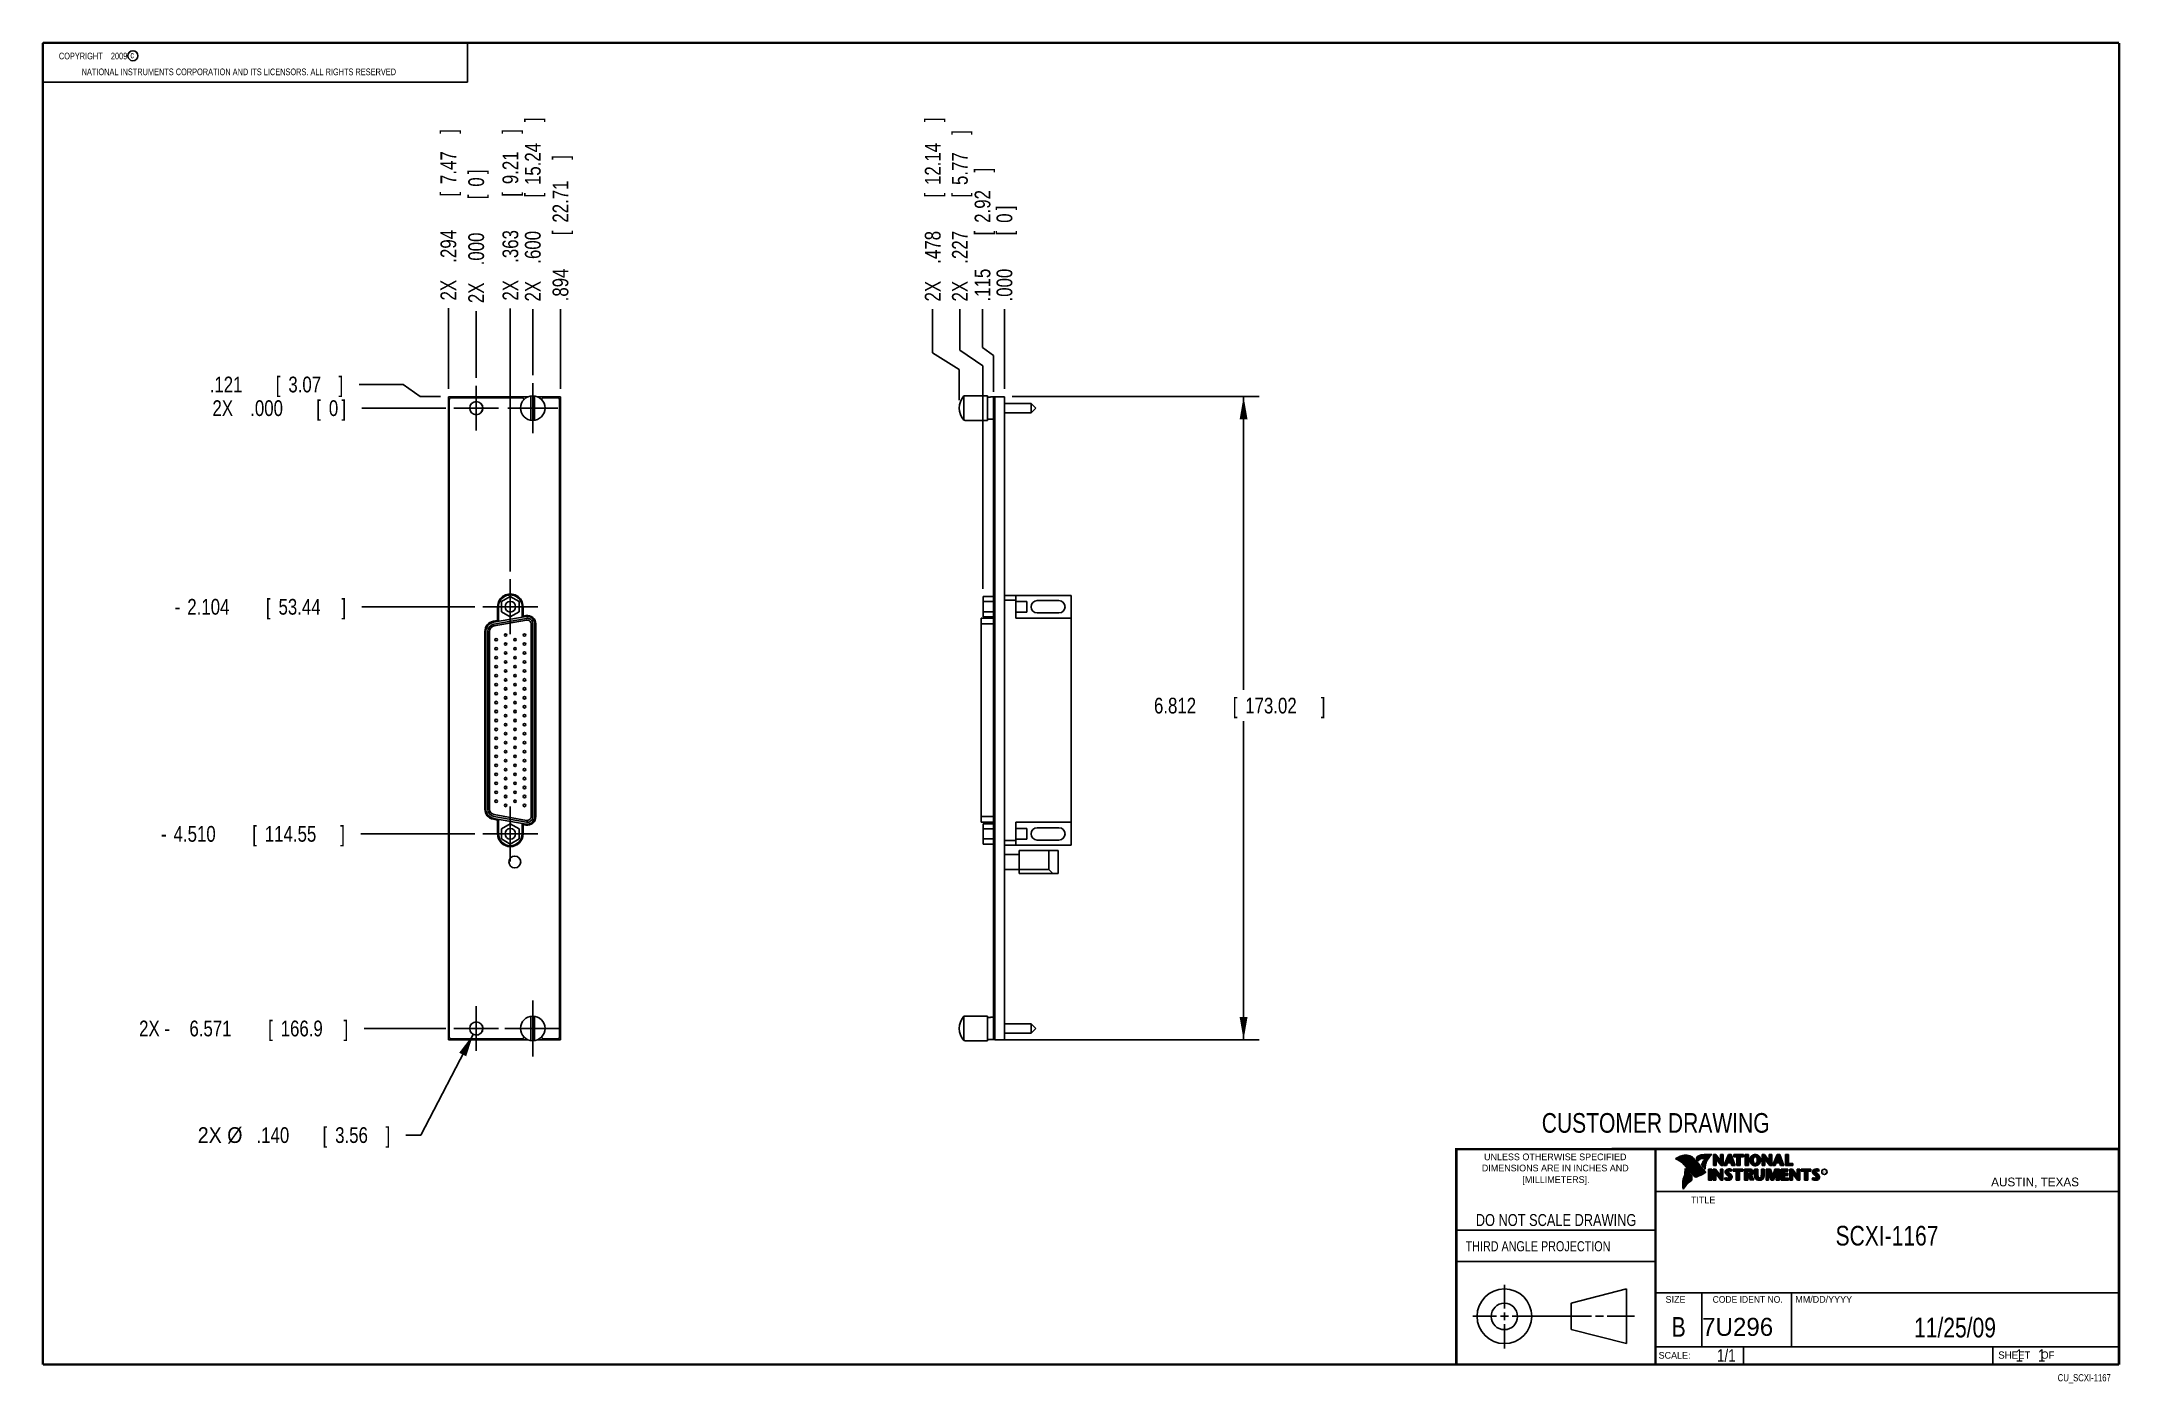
# Model space of a CAD drawing. Header units: inches. Extents: x 0.2 to 16.8, y 0.1 to 10.8.
import ezdxf
from ezdxf.enums import TextEntityAlignment as Align

# ---------------------------------------------------------------- set-up
doc = ezdxf.new("R2010")
doc.units = ezdxf.units.IN
doc.header["$LTSCALE"] = 0.935
doc.header["$MEASUREMENT"] = 0
doc.linetypes.add('CENTER', pattern=[0.6, 0.375, -0.075, 0.075, -0.075])
doc.layers.get('0').update_dxf_attribs({"linetype": 'CONTINUOUS'})
doc.layers.add('DEFAULT_1', color=7, linetype='CENTER')
doc.layers.add('DIMENSIONS', color=7, linetype='CONTINUOUS')
doc.styles.get("Standard").update_dxf_attribs({"font": 'txt', "width": 0.8})
doc.dimstyles.new('DIMSTYLE_1', dxfattribs={"dimtxt": 0.125, "dimasz": 0.18, "dimexe": 0.18, "dimexo": 0.0625, "dimgap": 0.09, "dimtad": 0, "dimtih": 1, "dimtoh": 1, "dimdec": 3, "dimlfac": 1.333333, "dimzin": 4, "dimdsep": 46, "dimtxsty": 'STANDARD', "dimblk": '_FILLED', "dimblk1": '_FILLED', "dimblk2": '_FILLED', "dimcen": 0.09, "dimadec": 0, "dimazin": 0, "dimtp": 0.005, "dimtm": 0.005, "dimtfac": 1, "dimtdec": 3, "dimtofl": 0, "dimtmove": 0, "dimatfit": 3, "dimldrblk": '_FILLED', "dimfxl": 1, "dimtolj": 1, "dimtzin": 4, "dimarcsym": 0})
doc.dimstyles.new('DIMSTYLE_2', dxfattribs={"dimtxt": 0.125, "dimasz": 0.18, "dimexe": 0.18, "dimexo": 0.0625, "dimgap": 0.09, "dimtad": 0, "dimtih": 1, "dimtoh": 1, "dimdec": 3, "dimlfac": 1.333333, "dimzin": 4, "dimdsep": 46, "dimtxsty": 'STANDARD', "dimblk": '_FILLED', "dimblk1": '_FILLED', "dimblk2": '_FILLED', "dimcen": 0.09, "dimadec": 0, "dimazin": 0, "dimtp": 0.005, "dimtm": 0.005, "dimtfac": 1, "dimtdec": 3, "dimtofl": 0, "dimtmove": 0, "dimatfit": 3, "dimldrblk": '_FILLED', "dimfxl": 1, "dimtolj": 1, "dimtzin": 4, "dimarcsym": 0})
doc.dimstyles.new('DIMSTYLE_3', dxfattribs={"dimtxt": 0.125, "dimasz": 0.18, "dimexe": 0.18, "dimexo": 0.0625, "dimgap": 0.09, "dimtad": 0, "dimtih": 1, "dimtoh": 1, "dimdec": 3, "dimlfac": 1.333333, "dimzin": 4, "dimdsep": 46, "dimtxsty": 'STANDARD', "dimblk": '_FILLED', "dimblk1": '_FILLED', "dimblk2": '_FILLED', "dimcen": 0.09, "dimadec": 0, "dimazin": 0, "dimtp": 0.005, "dimtm": 0.005, "dimtfac": 1, "dimtdec": 3, "dimtofl": 0, "dimtmove": 0, "dimatfit": 3, "dimldrblk": '_FILLED', "dimfxl": 1, "dimtolj": 1, "dimtzin": 4, "dimarcsym": 0})

msp = doc.modelspace()

# ---------------------------------------------------------------- texts
at = {"color": 2, "linetype": 'CONTINUOUS', "width": 0.8}
for s, height, p in [('c', 0.053, (0.94601, 10.63633)), ('NATIONAL INSTRUMENTS CORPORATION AND ITS LICENSORS. ALL RIGHTS RESERVED', 0.053, (0.55829, 10.50165)), ('THIRD ANGLE PROJECTION', 0.08, (11.55636, 1.15843))]:
    msp.add_text(s, height=height, dxfattribs=at).set_placement(p)
at = {"color": 7, "linetype": 'CONTINUOUS', "width": 0.8}
for s, height, p in [('CUSTOMER DRAWING', 0.15625, (13.06681, 2.10012)), ('DO NOT SCALE DRAWING', 0.095, (12.27541, 1.35924)), ('B', 0.15625, (13.24972, 0.47983))]:
    msp.add_text(s, height=height, dxfattribs=at).set_placement(p, align=Align.CENTER)
at = {"color": 2, "linetype": 'CONTINUOUS'}
for s, p in [('DIMENSIONS ARE IN INCHES AND', (12.26882, 1.79329)), ('UNLESS OTHERWISE SPECIFIED', (12.26882, 1.88192)), ('[MILLIMETERS].', (12.27462, 1.70154))]:
    msp.add_text(s, height=0.053254, dxfattribs=at).set_placement(p, align=Align.CENTER)
for s, height, p in [('R', 0.02174, (14.39705, 1.77824)), ('AUSTIN, TEXAS', 0.069617, (15.73268, 1.67446)), ('TITLE', 0.053254, (13.34735, 1.5397)), ('SIZE', 0.053254, (13.14508, 0.74944)), ('MM/DD/YYYY', 0.053254, (14.1765, 0.74944)), ('SCALE:', 0.053254, (13.09038, 0.30526)), ('SHEET    OF', 0.057262, (15.78922, 0.30524))]:
    msp.add_text(s, height=height, dxfattribs=at).set_placement(p)
at = {"color": 2, "linetype": 'CONTINUOUS', "width": 0.95}
msp.add_text('CODE IDENT NO.', height=0.053254, dxfattribs=at).set_placement((13.79778, 0.74944), align=Align.CENTER)
at = {"color": 7, "linetype": 'CONTINUOUS'}
msp.add_text('7U296', height=0.143155, dxfattribs=at).set_placement((13.43633, 0.4866))
at = {"color": 7, "linetype": 'CONTINUOUS', "width": 0.8}
msp.add_text('1/1', height=0.1, dxfattribs=at).set_placement((13.70254, 0.28053), align=Align.RIGHT)
at = {"color": 2, "linetype": 'CONTINUOUS', "width": 0.8}
msp.add_text('CU_SCXI-1167', height=0.057262, dxfattribs=at).set_placement((16.68366, 0.12536), align=Align.RIGHT)
at = {"color": 2, "linetype": 'CONTINUOUS', "insert": (0.31251, 10.68047), "char_height": 0.053, "width": 0.8904, "attachment_point": 1}
msp.add_mtext('    COPYRIGHT    2009', dxfattribs=at)
at = {"color": 7, "linetype": 'CONTINUOUS'}
for s, insert, char_height, width, attachment_point in [('SCXI-1167\\P ', (14.90514, 1.36034), 0.15625, 1.125, 2), ('11/25/09 ', (15.44554, 0.63066), 0.15625, 1.125, 2), ('    1    1', (15.80754, 0.38053), 0.1, 0.8, 1)]:
    msp.add_mtext(s, dxfattribs=dict(at, insert=insert, char_height=char_height, width=width, attachment_point=attachment_point))

# ---------------------------------------------------------------- blocks, each defined once
blk = doc.blocks.new('*D0')
at = {"layer": 'DIMENSIONS', "color": 2, "linetype": 'CONTINUOUS'}
for p, q in [((3.114, 8.045), (2.764, 8.045)), ((3.248, 7.948), (3.114, 8.045)), ((3.41, 7.948), (3.248, 7.948))]:
    blk.add_line(p, q, dxfattribs=at)
at = {"layer": 'DIMENSIONS', "color": 2, "linetype": 'CONTINUOUS', "width": 0.8}
for s, p in [('.121', (1.576, 7.982)), ('[', (2.101, 7.982)), ('3.07', (2.201, 7.982)), (']', (2.601, 7.982))]:
    blk.add_text(s, height=0.125, dxfattribs=at).set_placement(p)
blk = doc.blocks.new('_FILLED')
at = {"color": 0, "linetype": 'BYBLOCK'}
blk.add_solid([(0, 0), (-1, 0.174), (-1, -0.174)], dxfattribs=at)
blk = doc.blocks.new('*D1')
at = {"layer": 'DIMENSIONS', "color": 2, "linetype": 'CONTINUOUS'}
blk.add_line((3.684, 6.279), (2.786, 6.279), dxfattribs=at)
at = {"layer": 'DIMENSIONS', "color": 2, "linetype": 'CONTINUOUS', "width": 0.8}
for s, p in [('2.104', (1.398, 6.216)), ('[', (2.023, 6.216)), ('53.44', (2.123, 6.216)), (']', (2.623, 6.216)), ('-', (1.298, 6.216))]:
    blk.add_text(s, height=0.125, dxfattribs=at).set_placement(p)
blk = doc.blocks.new('*D2')
at = {"layer": 'DIMENSIONS', "color": 2, "linetype": 'CONTINUOUS'}
blk.add_line((3.684, 4.474), (2.776, 4.474), dxfattribs=at)
at = {"layer": 'DIMENSIONS', "color": 2, "linetype": 'CONTINUOUS', "width": 0.8}
for s, p in [('-', (1.189, 4.412)), ('4.510', (1.289, 4.412)), ('[', (1.914, 4.412)), ('114.55', (2.014, 4.412)), (']', (2.614, 4.412))]:
    blk.add_text(s, height=0.125, dxfattribs=at).set_placement(p)
blk = doc.blocks.new('*D3')
at = {"layer": 'DIMENSIONS', "color": 2, "linetype": 'CONTINUOUS'}
blk.add_line((3.453, 2.929), (2.803, 2.929), dxfattribs=at)
at = {"layer": 'DIMENSIONS', "color": 2, "linetype": 'CONTINUOUS', "width": 0.8}
for s, p in [('2X -', (1.015, 2.866)), ('6.571', (1.415, 2.866)), ('[', (2.04, 2.866)), ('166.9', (2.14, 2.866)), (']', (2.64, 2.866))]:
    blk.add_text(s, height=0.125, dxfattribs=at).set_placement(p)
blk = doc.blocks.new('*D4')
at = {"layer": 'DIMENSIONS', "color": 2, "linetype": 'CONTINUOUS'}
blk.add_line((3.453, 7.857), (2.785, 7.857), dxfattribs=at)
at = {"layer": 'DIMENSIONS', "color": 2, "linetype": 'CONTINUOUS', "width": 0.8}
for s, p in [('2X ', (1.598, 7.794)), ('.000', (1.898, 7.794)), ('[', (2.423, 7.794)), ('0', (2.523, 7.794)), (']', (2.623, 7.794))]:
    blk.add_text(s, height=0.125, dxfattribs=at).set_placement(p)
blk = doc.blocks.new('*D5')
at = {"layer": 'DIMENSIONS', "color": 2, "linetype": 'CONTINUOUS'}
for p, q in [((7.954, 7.948), (9.917, 7.948)), ((9.792, 7.948), (9.792, 5.619)), ((9.792, 2.839), (9.792, 5.369)), ((7.879, 2.839), (9.917, 2.839))]:
    blk.add_line(p, q, dxfattribs=at)
at = {"layer": 'DIMENSIONS', "color": 2, "linetype": 'CONTINUOUS', "xscale": 0.18, "yscale": 0.18, "zscale": 0.18}
for p, rotation in [((9.792, 7.948), 90), ((9.792, 2.839), 270)]:
    blk.add_blockref('_FILLED', p, dxfattribs=dict(at, rotation=rotation))
at = {"layer": 'DIMENSIONS', "color": 2, "linetype": 'CONTINUOUS', "width": 0.8}
for s, p in [('6.812', (9.08, 5.431)), ('[', (9.705, 5.431)), ('173.02', (9.805, 5.431)), (']', (10.405, 5.431))]:
    blk.add_text(s, height=0.125, dxfattribs=at).set_placement(p)
blk = doc.blocks.new('*D6')
at = {"layer": 'DIMENSIONS', "color": 2, "linetype": 'CONTINUOUS'}
for p, q in [((7.717, 8.338), (7.717, 8.642)), ((7.805, 8.275), (7.717, 8.338)), ((7.805, 7.986), (7.805, 8.275))]:
    blk.add_line(p, q, dxfattribs=at)
at = {"layer": 'DIMENSIONS', "color": 2, "linetype": 'CONTINUOUS', "width": 0.8}
for s, p in [(']', (7.78, 9.729)), ('2.92', (7.78, 9.329)), ('[', (7.78, 9.229)), ('.115', (7.78, 8.704))]:
    blk.add_text(s, height=0.125, rotation=90, dxfattribs=at).set_placement(p)
blk = doc.blocks.new('*D7')
at = {"layer": 'DIMENSIONS', "color": 2, "linetype": 'CONTINUOUS'}
for p, q in [((7.321, 8.297), (7.321, 8.642)), ((7.533, 8.163), (7.321, 8.297)), ((7.533, 7.919), (7.533, 8.163))]:
    blk.add_line(p, q, dxfattribs=at)
at = {"layer": 'DIMENSIONS', "color": 2, "linetype": 'CONTINUOUS', "width": 0.8}
for s, p in [(']', (7.384, 10.129)), ('12.14', (7.384, 9.629)), ('[', (7.384, 9.529)), ('.478', (7.384, 9.004)), ('2X ', (7.384, 8.704))]:
    blk.add_text(s, height=0.125, rotation=90, dxfattribs=at).set_placement(p)
blk = doc.blocks.new('*D8')
at = {"layer": 'DIMENSIONS', "color": 2, "linetype": 'CONTINUOUS'}
for p, q in [((7.538, 8.316), (7.538, 8.642)), ((7.721, 8.193), (7.538, 8.316)), ((7.721, 6.422), (7.721, 8.193))]:
    blk.add_line(p, q, dxfattribs=at)
at = {"layer": 'DIMENSIONS', "color": 2, "linetype": 'CONTINUOUS', "width": 0.8}
for s, p in [(']', (7.6, 10.029)), ('5.77', (7.6, 9.629)), ('[', (7.6, 9.529)), ('.227', (7.6, 9.004)), ('2X ', (7.6, 8.704))]:
    blk.add_text(s, height=0.125, rotation=90, dxfattribs=at).set_placement(p)
blk = doc.blocks.new('*D9')
at = {"layer": 'DIMENSIONS', "color": 2, "linetype": 'CONTINUOUS'}
blk.add_line((7.892, 8.01), (7.892, 8.642), dxfattribs=at)
at = {"layer": 'DIMENSIONS', "color": 2, "linetype": 'CONTINUOUS', "width": 0.8}
for s, p in [(']', (7.954, 9.429)), ('[', (7.954, 9.229)), ('0', (7.954, 9.329)), ('.000', (7.954, 8.704))]:
    blk.add_text(s, height=0.125, rotation=90, dxfattribs=at).set_placement(p)
blk = doc.blocks.new('*D10')
at = {"layer": 'DIMENSIONS', "color": 2, "linetype": 'CONTINUOUS'}
blk.add_line((4.143, 8.118), (4.143, 8.642), dxfattribs=at)
at = {"layer": 'DIMENSIONS', "color": 2, "linetype": 'CONTINUOUS', "width": 0.8}
for s, p in [(']', (4.206, 10.129)), ('15.24', (4.206, 9.629)), ('[', (4.206, 9.529)), ('.600', (4.206, 9.004)), ('2X ', (4.206, 8.704))]:
    blk.add_text(s, height=0.125, rotation=90, dxfattribs=at).set_placement(p)
blk = doc.blocks.new('*D11')
at = {"layer": 'DIMENSIONS', "color": 2, "linetype": 'CONTINUOUS'}
blk.add_line((3.965, 6.56), (3.965, 8.648), dxfattribs=at)
at = {"layer": 'DIMENSIONS', "color": 2, "linetype": 'CONTINUOUS', "width": 0.8}
for s, p in [(']', (4.028, 10.036)), ('9.21', (4.028, 9.636)), ('[', (4.028, 9.536)), ('.363', (4.028, 9.011)), ('2X ', (4.028, 8.711))]:
    blk.add_text(s, height=0.125, rotation=90, dxfattribs=at).set_placement(p)
blk = doc.blocks.new('*D12')
at = {"layer": 'DIMENSIONS', "color": 2, "linetype": 'CONTINUOUS'}
blk.add_line((4.364, 8.01), (4.364, 8.642), dxfattribs=at)
at = {"layer": 'DIMENSIONS', "color": 2, "linetype": 'CONTINUOUS', "width": 0.8}
for s, p in [(']', (4.426, 9.83)), ('22.71', (4.426, 9.33)), ('[', (4.426, 9.23)), ('.894', (4.426, 8.705))]:
    blk.add_text(s, height=0.125, rotation=90, dxfattribs=at).set_placement(p)
blk = doc.blocks.new('*D13')
at = {"layer": 'DIMENSIONS', "color": 2, "linetype": 'CONTINUOUS'}
blk.add_line((3.473, 8.01), (3.473, 8.65), dxfattribs=at)
at = {"layer": 'DIMENSIONS', "color": 2, "linetype": 'CONTINUOUS', "width": 0.8}
for s, p in [(']', (3.535, 10.037)), ('7.47', (3.535, 9.637)), ('[', (3.535, 9.537)), ('.294', (3.535, 9.012)), ('2X ', (3.535, 8.712))]:
    blk.add_text(s, height=0.125, rotation=90, dxfattribs=at).set_placement(p)
blk = doc.blocks.new('*D14')
at = {"layer": 'DIMENSIONS', "color": 2, "linetype": 'CONTINUOUS'}
blk.add_line((3.693, 8.097), (3.693, 8.628), dxfattribs=at)
at = {"layer": 'DIMENSIONS', "color": 2, "linetype": 'CONTINUOUS', "width": 0.8}
for s, p in [(']', (3.756, 9.716)), ('0', (3.756, 9.616)), ('[', (3.756, 9.516)), ('.000', (3.756, 8.991)), ('2X ', (3.756, 8.691))]:
    blk.add_text(s, height=0.125, rotation=90, dxfattribs=at).set_placement(p)
blk = doc.blocks.new('*D15')
at = {"layer": 'DIMENSIONS', "color": 2, "linetype": 'CONTINUOUS'}
for p, q in [((3.67, 2.881), (3.253, 2.081)), ((3.253, 2.081), (3.135, 2.081))]:
    blk.add_line(p, q, dxfattribs=at)
at = {"layer": 'DIMENSIONS', "color": 2, "linetype": 'CONTINUOUS', "xscale": 0.18, "yscale": 0.18, "zscale": 0.18, "rotation": 62.451745}
blk.add_blockref('_FILLED', (3.67, 2.881), dxfattribs=at)
at = {"layer": 'DIMENSIONS', "color": 2, "linetype": 'CONTINUOUS'}
for s, width, p in [('2X %%c', 0.933333, (1.481, 2.019)), ('[', 0.8, (2.473, 2.019)), (']', 0.8, (2.973, 2.019)), ('.140', 0.8, (1.948, 2.019)), ('3.56', 0.8, (2.573, 2.019))]:
    blk.add_text(s, height=0.125, dxfattribs=dict(at, width=width)).set_placement(p)

# ---------------------------------------------------------------- dimensions: what is measured, and where the dimension line sits
at = {"layer": 'DIMENSIONS', "color": 2, "linetype": 'CONTINUOUS'}
for feature_location, offset, dtype, origin, text, picture, middle in [((3.47267, 8.01025), (0, 0.6397), 1, (3.69317, 8.0345), '2X <>', '*D13', (3.47267, 9.42494)), ((4.14317, 8.118), (0, 0.524), 1, (3.69317, 8.0345), '2X <>', '*D10', (4.14317, 9.467)), ((3.9650424, 6.5602472), (0, 2.0881392), 1, (3.6931671, 8.0344964), '2X <>', '*D11', (3.9650424, 9.4233864)), ((7.53303, 7.9195), (-0.21164, 0.7225), 0, (7.89158, 7.94775), '2X <>', '*D7', (7.32139, 9.467)), ((7.72133, 6.42247), (-0.18334, 2.21953), 0, (7.89158, 7.94775), '2X <>', '*D8', (7.53799, 9.417)), ((3.6931671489, 8.0969964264), (0, 0.5314728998), 1, (3.6931671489, 8.0344964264), '2X <>', '*D14', (3.6931671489, 9.2534693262)), ((3.45317, 2.92875), (-0.65042, 0), 0, (3.51567, 7.857), '2X -<>', '*D3', (1.87774, 2.92875)), ((3.68379, 4.4745), (-0.90779, 0), 0, (3.51567, 7.857), '-<>', '*D2', (1.951, 4.4745)), ((3.68379, 6.279), (-0.89807, 0), 0, (3.51567, 7.857), '-<>', '*D1', (2.01073, 6.279)), ((3.4531671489, 7.8569964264), (-0.6680000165, 0), 0, (3.5156671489, 7.8569964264), '2X <>', '*D4', (2.1601671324, 7.8569964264))]:
    dim = msp.add_ordinate_dim(feature_location=feature_location, offset=offset, dtype=dtype, origin=origin, text=text, dimstyle='DIMSTYLE_1', dxfattribs=at)
    dim.commit()
    dim.dimension.update_dxf_attribs({"geometry": picture, "text_midpoint": middle})
for feature_location, offset, dtype, origin, picture, middle in [((4.36367, 8.01025), (0, 0.63177), 1, (3.69317, 8.0345), '*D12', (4.36367, 9.31701)), ((7.80533, 7.98625), (-0.08808, 0.65575), 0, (7.89158, 7.94775), '*D6', (7.71724, 9.267)), ((7.8915760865, 8.0102465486), (0, 0.6317499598), 1, (7.8915760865, 7.9477465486), '*D9', (7.8915760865, 9.1169965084)), ((3.41017, 7.94775), (-0.64627, 0.09714), 0, (3.51567, 7.857), '*D0', (2.1389, 8.04489))]:
    dim = msp.add_ordinate_dim(feature_location=feature_location, offset=offset, dtype=dtype, origin=origin, dimstyle='DIMSTYLE_1', dxfattribs=at)
    dim.commit()
    dim.dimension.update_dxf_attribs({"geometry": picture, "text_midpoint": middle})
dim = msp.add_linear_dim(base=(9.79225, 2.83875), p1=(7.95408, 7.94775), p2=(7.87908, 2.83875), angle=270, dimstyle='DIMSTYLE_2', dxfattribs=at)
dim.commit()
dim.dimension.update_dxf_attribs({"geometry": '*D5', "text_midpoint": (9.79225, 5.49363), "dimtype": 160})
dim = msp.add_diameter_dim_2p(p1=(3.67039, 2.88145), p2=(3.71895, 2.97454), text='2X <>', dimstyle='DIMSTYLE_3', dxfattribs=at)
dim.commit()
dim.dimension.update_dxf_attribs({"geometry": '*D15', "text_midpoint": (2.27714, 2.08125), "dimtype": 163})

# ---------------------------------------------------------------- linework, layer by layer
at = {"color": 2, "linetype": 'CONTINUOUS'}
for p, q in [((0.25001, 10.7586), (3.62501, 10.7586)), ((0.25001, 10.7586), (0.25001, 10.4456)), ((3.62501, 10.7586), (3.62501, 10.4456)), ((0.25001, 10.4456), (3.62501, 10.4456)), ((13.06524, 1.96953), (16.74504, 1.96953)), ((13.06524, 1.96953), (13.06524, 0.26053)), ((13.23112, 1.89338), (13.23112, 1.89487)), ((13.23467, 1.89211), (13.23467, 1.89717)), ((13.23823, 1.89072), (13.23823, 1.89937)), ((13.24178, 1.88921), (13.24178, 1.90148)), ((13.24534, 1.88757), (13.24534, 1.90349)), ((13.24889, 1.8858), (13.24889, 1.90537)), ((13.25245, 1.88389), (13.25245, 1.90695)), ((13.256, 1.88183), (13.256, 1.90844)), ((13.25955, 1.87962), (13.25955, 1.90983)), ((13.26311, 1.87724), (13.26311, 1.91114)), ((13.26666, 1.87469), (13.26666, 1.91236)), ((13.27022, 1.87195), (13.27022, 1.9135)), ((13.27377, 1.86901), (13.27377, 1.91455)), ((13.27733, 1.86584), (13.27733, 1.91553)), ((13.28088, 1.86243), (13.28088, 1.91642)), ((13.28444, 1.85873), (13.28444, 1.91727)), ((13.28799, 1.85487), (13.28799, 1.91812)), ((13.29154, 1.85098), (13.29154, 1.91881)), ((13.2951, 1.84706), (13.2951, 1.91935)), ((13.29865, 1.84311), (13.29865, 1.91976)), ((13.30221, 1.83913), (13.30221, 1.92002)), ((13.30576, 1.83512), (13.30576, 1.92013)), ((13.30932, 1.83108), (13.30932, 1.92011)), ((13.31287, 1.82701), (13.31287, 1.91995)), ((13.31643, 1.8229), (13.31643, 1.91964)), ((13.31998, 1.81877), (13.31998, 1.91919)), ((13.32353, 1.8146), (13.32353, 1.9186)), ((13.32709, 1.8104), (13.32709, 1.91788)), ((13.33064, 1.80617), (13.33064, 1.91718)), ((13.3342, 1.80197), (13.3342, 1.91628)), ((13.33775, 1.79782), (13.33775, 1.91515)), ((13.34131, 1.79371), (13.34131, 1.91378)), ((13.34486, 1.78966), (13.34486, 1.91216)), ((13.34841, 1.78565), (13.34841, 1.91026)), ((13.35197, 1.78168), (13.35197, 1.90806)), ((13.35552, 1.77776), (13.35552, 1.90551)), ((13.35908, 1.77389), (13.35908, 1.90255)), ((13.36263, 1.77005), (13.36263, 1.89912)), ((13.36619, 1.76626), (13.36619, 1.89522)), ((13.36974, 1.76251), (13.36974, 1.89151)), ((13.3733, 1.75881), (13.3733, 1.88779)), ((13.37685, 1.75559), (13.37685, 1.88406)), ((13.3804, 1.75292), (13.3804, 1.88032)), ((13.38396, 1.75121), (13.38396, 1.87658)), ((13.38751, 1.75092), (13.38751, 1.87282)), ((13.40222, 1.87796), (13.39013, 1.89218)), ((13.39107, 1.7518), (13.39107, 1.86907)), ((13.40289, 1.88104), (13.39274, 1.89296)), ((13.39462, 1.89075), (13.39462, 1.89989)), ((13.39462, 1.75332), (13.39462, 1.8653)), ((13.39818, 1.88658), (13.39818, 1.90616)), ((13.39818, 1.75478), (13.39818, 1.86153)), ((13.40173, 1.8824), (13.40173, 1.91011)), ((13.40173, 1.75627), (13.40173, 1.85744)), ((13.40529, 1.88228), (13.40529, 1.91288)), ((13.40529, 1.75779), (13.40529, 1.85313)), ((13.40884, 1.88443), (13.40884, 1.91496)), ((13.40884, 1.75933), (13.40884, 1.84883)), ((13.41239, 1.88698), (13.41239, 1.91671)), ((13.41239, 1.76089), (13.41239, 1.84452)), ((13.41595, 1.89003), (13.41595, 1.91816)), ((13.41595, 1.76248), (13.41595, 1.84021)), ((13.4195, 1.89369), (13.4195, 1.91934)), ((13.4195, 1.76409), (13.4195, 1.83591)), ((13.42306, 1.89637), (13.42306, 1.92027)), ((13.42306, 1.76573), (13.42306, 1.83161)), ((13.42661, 1.89822), (13.42661, 1.92095)), ((13.42661, 1.76739), (13.42661, 1.8273)), ((13.43017, 1.89946), (13.43017, 1.92144)), ((13.43017, 1.76908), (13.43017, 1.823)), ((13.44136, 1.83283), (13.43192, 1.84365)), ((13.43372, 1.89972), (13.43372, 1.92195)), ((13.43372, 1.7708), (13.43372, 1.8187)), ((13.44327, 1.83444), (13.4349, 1.84404)), ((13.43727, 1.89906), (13.43727, 1.9224)), ((13.43727, 1.84132), (13.43727, 1.84907)), ((13.44083, 1.89795), (13.44083, 1.92278)), ((13.44083, 1.83724), (13.44083, 1.85725)), ((13.44438, 1.89725), (13.44438, 1.9231)), ((13.44438, 1.83308), (13.44438, 1.86652)), ((13.44794, 1.89688), (13.44794, 1.92337)), ((13.44794, 1.82881), (13.44794, 1.87298)), ((13.45149, 1.89664), (13.45149, 1.92357)), ((13.45149, 1.82467), (13.45149, 1.8764)), ((13.45293, 1.92614), (13.51325, 1.92706)), ((13.453, 1.92364), (13.50667, 1.92446)), ((13.45505, 1.8965), (13.45505, 1.92367)), ((13.45505, 1.82065), (13.45505, 1.87803)), ((13.4586, 1.89642), (13.4586, 1.92372)), ((13.4586, 1.83026), (13.4586, 1.87896)), ((13.46216, 1.89573), (13.46216, 1.92378)), ((13.46216, 1.85354), (13.46216, 1.87953)), ((13.46571, 1.8935), (13.46571, 1.92383)), ((13.46571, 1.8636), (13.46571, 1.87975)), ((13.46926, 1.87203), (13.46926, 1.92389)), ((13.47282, 1.87938), (13.47282, 1.92394)), ((13.47637, 1.88593), (13.47637, 1.92399)), ((13.47993, 1.89186), (13.47993, 1.92405)), ((13.48348, 1.89728), (13.48348, 1.9241)), ((13.48704, 1.90228), (13.48704, 1.92416)), ((13.49059, 1.90692), (13.49059, 1.92421)), ((13.49415, 1.91125), (13.49415, 1.92427)), ((13.4977, 1.9153), (13.4977, 1.92432)), ((13.50125, 1.9191), (13.50125, 1.92437)), ((13.52607, 1.92627), (13.54513, 1.92627)), ((13.52607, 1.83895), (13.52607, 1.92627)), ((13.54661, 1.83895), (13.52607, 1.83895)), ((13.5286, 1.92374), (13.54388, 1.92374)), ((13.5286, 1.84148), (13.5286, 1.92374)), ((13.54409, 1.84148), (13.5286, 1.84148)), ((13.53324, 1.84148), (13.53324, 1.92374)), ((13.53672, 1.84148), (13.53672, 1.92374)), ((13.5402, 1.84148), (13.5402, 1.92374)), ((13.54409, 1.89763), (13.54367, 1.92374)), ((13.54388, 1.92374), (13.58542, 1.86899)), ((13.58728, 1.84148), (13.54409, 1.89763)), ((13.54409, 1.89763), (13.54409, 1.84148)), ((13.54513, 1.92627), (13.58289, 1.87651)), ((13.58603, 1.83895), (13.54661, 1.89019)), ((13.54661, 1.89019), (13.54661, 1.83895)), ((13.54715, 1.89365), (13.54715, 1.91943)), ((13.55062, 1.88913), (13.55062, 1.91485)), ((13.5541, 1.88461), (13.5541, 1.91027)), ((13.55757, 1.8801), (13.55757, 1.90569)), ((13.56105, 1.87558), (13.56105, 1.90111)), ((13.56452, 1.87106), (13.56452, 1.89653)), ((13.568, 1.86654), (13.568, 1.89195)), ((13.57147, 1.86202), (13.57147, 1.88737)), ((13.57495, 1.85751), (13.57495, 1.88279)), ((13.57843, 1.85299), (13.57843, 1.8782)), ((13.5819, 1.84847), (13.5819, 1.87362)), ((13.58289, 1.92627), (13.60361, 1.92627)), ((13.58289, 1.87651), (13.58289, 1.92627)), ((13.58538, 1.84395), (13.58542, 1.86899)), ((13.58542, 1.92374), (13.60109, 1.92374)), ((13.58542, 1.86899), (13.58542, 1.92374)), ((13.60361, 1.83895), (13.58603, 1.83895)), ((13.60109, 1.84148), (13.58728, 1.84148)), ((13.58885, 1.84148), (13.58885, 1.92374)), ((13.59233, 1.84148), (13.59233, 1.92374)), ((13.5958, 1.84148), (13.5958, 1.92374)), ((13.59928, 1.84148), (13.59928, 1.92374)), ((13.60109, 1.92374), (13.60109, 1.84148)), ((13.60361, 1.92627), (13.60361, 1.83895)), ((13.60876, 1.83899), (13.6444, 1.92621)), ((13.6294, 1.83899), (13.60876, 1.83899)), ((13.61252, 1.84151), (13.6461, 1.92368)), ((13.6277, 1.84151), (13.61252, 1.84151)), ((13.61666, 1.84151), (13.61666, 1.85163)), ((13.62013, 1.84151), (13.62013, 1.86014)), ((13.62361, 1.84151), (13.62361, 1.86864)), ((13.62708, 1.84151), (13.62708, 1.87715)), ((13.63607, 1.86235), (13.6277, 1.84151)), ((13.63778, 1.85982), (13.6294, 1.83899)), ((13.63056, 1.84863), (13.63056, 1.88565)), ((13.63403, 1.85728), (13.63403, 1.89416)), ((13.66648, 1.86235), (13.63607, 1.86235)), ((13.63751, 1.86235), (13.63751, 1.90266)), ((13.66466, 1.85982), (13.63778, 1.85982)), ((13.63884, 1.87112), (13.65003, 1.90732)), ((13.66391, 1.87112), (13.63884, 1.87112)), ((13.64098, 1.87806), (13.64098, 1.91116)), ((13.64098, 1.86235), (13.64098, 1.87112)), ((13.64227, 1.87365), (13.65189, 1.90479)), ((13.6606, 1.87365), (13.64227, 1.87365)), ((13.6444, 1.92621), (13.66641, 1.92621)), ((13.64446, 1.88931), (13.64446, 1.91967)), ((13.64446, 1.86235), (13.64446, 1.87112)), ((13.6461, 1.92368), (13.66467, 1.92368)), ((13.64793, 1.90055), (13.64793, 1.92368)), ((13.64793, 1.86235), (13.64793, 1.87112)), ((13.65003, 1.90732), (13.65407, 1.90732)), ((13.65141, 1.90732), (13.65141, 1.92368)), ((13.65141, 1.86235), (13.65141, 1.87112)), ((13.65189, 1.90479), (13.65213, 1.90479)), ((13.65213, 1.90479), (13.6606, 1.87365)), ((13.65407, 1.90732), (13.66391, 1.87112)), ((13.65489, 1.90431), (13.65489, 1.92368)), ((13.65489, 1.86235), (13.65489, 1.87112)), ((13.65836, 1.89153), (13.65836, 1.92368)), ((13.65836, 1.86235), (13.65836, 1.87112)), ((13.66184, 1.87875), (13.66184, 1.92368)), ((13.66184, 1.86235), (13.66184, 1.87112)), ((13.67167, 1.83899), (13.66466, 1.85982)), ((13.66467, 1.92368), (13.69586, 1.84151)), ((13.66531, 1.86235), (13.66531, 1.92199)), ((13.66641, 1.92621), (13.69953, 1.83899)), ((13.67349, 1.84151), (13.66648, 1.86235)), ((13.66879, 1.85548), (13.66879, 1.91284)), ((13.69953, 1.83899), (13.67167, 1.83899)), ((13.67226, 1.84516), (13.67226, 1.90368)), ((13.69586, 1.84151), (13.67349, 1.84151)), ((13.67574, 1.84151), (13.67574, 1.89453)), ((13.67921, 1.84151), (13.67921, 1.88537)), ((13.68269, 1.84151), (13.68269, 1.87622)), ((13.68616, 1.84151), (13.68616, 1.86706)), ((13.68662, 1.92621), (13.76343, 1.92621)), ((13.68662, 1.90994), (13.68662, 1.92621)), ((13.71181, 1.90994), (13.68662, 1.90994)), ((13.68915, 1.92368), (13.7609, 1.92368)), ((13.68915, 1.91247), (13.68915, 1.92368)), ((13.71434, 1.91247), (13.68915, 1.91247)), ((13.68964, 1.84151), (13.68964, 1.85791)), ((13.69312, 1.91247), (13.69312, 1.92368)), ((13.69312, 1.84151), (13.69312, 1.84875)), ((13.69659, 1.91247), (13.69659, 1.92368)), ((13.70007, 1.91247), (13.70007, 1.92368)), ((13.70354, 1.91247), (13.70354, 1.92368)), ((13.70702, 1.91247), (13.70702, 1.92368)), ((13.71049, 1.91247), (13.71049, 1.92368)), ((13.71181, 1.83899), (13.71181, 1.90994)), ((13.73824, 1.83899), (13.71181, 1.83899)), ((13.71434, 1.91247), (13.71397, 1.92368)), ((13.71434, 1.84151), (13.71434, 1.91247)), ((13.73571, 1.84151), (13.71434, 1.84151)), ((13.71744, 1.84151), (13.71744, 1.92368)), ((13.72092, 1.84151), (13.72092, 1.92368)), ((13.72439, 1.84151), (13.72439, 1.92368)), ((13.72787, 1.84151), (13.72787, 1.92368)), ((13.73135, 1.84151), (13.73135, 1.92368)), ((13.73571, 1.91247), (13.73482, 1.92368)), ((13.7609, 1.91247), (13.73571, 1.91247)), ((13.73571, 1.91247), (13.73571, 1.84151)), ((13.76343, 1.90994), (13.73824, 1.90994)), ((13.73824, 1.90994), (13.73824, 1.83899)), ((13.7383, 1.91247), (13.7383, 1.92368)), ((13.74177, 1.91247), (13.74177, 1.92368)), ((13.74525, 1.91247), (13.74525, 1.92368)), ((13.74872, 1.91247), (13.74872, 1.92368)), ((13.7522, 1.91247), (13.7522, 1.92368)), ((13.75567, 1.91247), (13.75567, 1.92368)), ((13.75915, 1.91247), (13.75915, 1.92368)), ((13.7609, 1.92368), (13.7609, 1.91247)), ((13.76343, 1.92621), (13.76343, 1.90994)), ((13.77684, 1.92621), (13.80314, 1.92621)), ((13.77684, 1.83899), (13.77684, 1.92621)), ((13.80314, 1.83899), (13.77684, 1.83899)), ((13.77937, 1.92368), (13.80061, 1.92368)), ((13.77937, 1.84151), (13.77937, 1.92368)), ((13.80061, 1.84151), (13.77937, 1.84151)), ((13.78348, 1.84151), (13.78348, 1.92368)), ((13.78695, 1.84151), (13.78695, 1.92368)), ((13.79043, 1.84151), (13.79043, 1.92368)), ((13.7939, 1.84151), (13.7939, 1.92368)), ((13.79738, 1.84151), (13.79738, 1.92368)), ((13.80061, 1.92368), (13.80061, 1.84151)), ((13.80314, 1.92621), (13.80314, 1.83899)), ((13.8154, 1.88342), (13.81542, 1.88525)), ((13.81544, 1.88157), (13.8154, 1.88342)), ((13.81542, 1.88525), (13.81551, 1.88707)), ((13.81555, 1.87972), (13.81544, 1.88157)), ((13.81551, 1.88707), (13.81566, 1.88888)), ((13.81572, 1.87787), (13.81555, 1.87972)), ((13.81566, 1.88888), (13.81587, 1.89065)), ((13.81595, 1.87603), (13.81572, 1.87787)), ((13.81587, 1.89065), (13.81615, 1.89241)), ((13.81623, 1.87421), (13.81595, 1.87603)), ((13.81615, 1.89241), (13.81649, 1.89413)), ((13.81658, 1.8724), (13.81623, 1.87421)), ((13.81649, 1.89413), (13.81689, 1.89581)), ((13.81698, 1.87062), (13.81658, 1.8724)), ((13.81689, 1.89581), (13.81735, 1.89745)), ((13.81744, 1.86888), (13.81698, 1.87062)), ((13.81735, 1.89745), (13.81787, 1.89905)), ((13.81794, 1.86717), (13.81744, 1.86888)), ((13.81787, 1.89905), (13.81846, 1.90061)), ((13.81793, 1.88343), (13.81795, 1.88518)), ((13.81797, 1.88167), (13.81793, 1.88343)), ((13.8185, 1.8655), (13.81794, 1.86717)), ((13.81795, 1.88518), (13.81803, 1.88691)), ((13.81807, 1.87991), (13.81797, 1.88167)), ((13.81803, 1.88691), (13.81817, 1.88862)), ((13.81823, 1.87814), (13.81807, 1.87991)), ((13.81817, 1.88862), (13.81838, 1.89031)), ((13.81845, 1.87639), (13.81823, 1.87814)), ((13.81838, 1.89031), (13.81864, 1.89196)), ((13.81872, 1.87464), (13.81845, 1.87639)), ((13.81846, 1.90061), (13.8191, 1.90213)), ((13.81912, 1.86387), (13.8185, 1.8655)), ((13.81864, 1.89196), (13.81896, 1.89359)), ((13.81905, 1.87292), (13.81872, 1.87464)), ((13.81896, 1.89359), (13.81934, 1.89517)), ((13.81944, 1.87122), (13.81905, 1.87292)), ((13.8191, 1.90213), (13.81981, 1.90361)), ((13.81978, 1.86229), (13.81912, 1.86387)), ((13.81934, 1.89517), (13.81977, 1.89672)), ((13.81987, 1.86956), (13.81944, 1.87122)), ((13.81977, 1.89672), (13.82026, 1.89822)), ((13.8205, 1.86074), (13.81978, 1.86229)), ((13.81981, 1.90361), (13.82057, 1.90506)), ((13.82035, 1.86793), (13.81987, 1.86956)), ((13.82026, 1.89822), (13.82081, 1.89968)), ((13.82089, 1.86635), (13.82035, 1.86793)), ((13.82128, 1.85923), (13.8205, 1.86074)), ((13.82057, 1.90506), (13.8214, 1.90648)), ((13.82081, 1.89968), (13.82141, 1.90109)), ((13.82089, 1.86635), (13.82081, 1.89968)), ((13.82147, 1.86481), (13.82089, 1.86635)), ((13.82211, 1.85777), (13.82128, 1.85923)), ((13.8214, 1.90648), (13.82229, 1.90787)), ((13.82141, 1.90109), (13.82206, 1.90248)), ((13.8221, 1.86331), (13.82147, 1.86481)), ((13.82206, 1.90248), (13.82278, 1.90383)), ((13.82278, 1.86185), (13.8221, 1.86331)), ((13.82299, 1.85635), (13.82211, 1.85777)), ((13.82229, 1.90787), (13.82324, 1.90923)), ((13.82278, 1.90383), (13.82356, 1.90516)), ((13.8235, 1.86044), (13.82278, 1.86185)), ((13.82393, 1.85497), (13.82299, 1.85635)), ((13.82324, 1.90923), (13.82426, 1.91057)), ((13.82428, 1.85906), (13.8235, 1.86044)), ((13.82356, 1.90516), (13.82439, 1.90646)), ((13.82492, 1.85363), (13.82393, 1.85497)), ((13.82426, 1.91057), (13.82533, 1.91188)), ((13.82428, 1.85906), (13.82439, 1.90646)), ((13.82511, 1.85772), (13.82428, 1.85906)), ((13.82439, 1.90646), (13.82529, 1.90774)), ((13.82596, 1.85234), (13.82492, 1.85363)), ((13.82599, 1.85643), (13.82511, 1.85772)), ((13.82529, 1.90774), (13.82624, 1.909)), ((13.82533, 1.91188), (13.82646, 1.91315)), ((13.82706, 1.85109), (13.82596, 1.85234)), ((13.82692, 1.85518), (13.82599, 1.85643)), ((13.82624, 1.909), (13.82726, 1.91024)), ((13.82646, 1.91315), (13.82763, 1.91439)), ((13.8279, 1.85396), (13.82692, 1.85518)), ((13.8282, 1.84989), (13.82706, 1.85109)), ((13.82726, 1.91024), (13.82832, 1.91144)), ((13.82763, 1.91439), (13.82885, 1.91558)), ((13.8279, 1.85396), (13.82832, 1.91144)), ((13.82892, 1.8528), (13.8279, 1.85396)), ((13.82939, 1.84875), (13.8282, 1.84989)), ((13.82832, 1.91144), (13.82943, 1.91261)), ((13.82885, 1.91558), (13.8301, 1.91672)), ((13.82999, 1.85167), (13.82892, 1.8528)), ((13.83062, 1.84765), (13.82939, 1.84875)), ((13.82943, 1.91261), (13.83058, 1.91374)), ((13.8311, 1.8506), (13.82999, 1.85167)), ((13.8301, 1.91672), (13.83139, 1.9178)), ((13.83058, 1.91374), (13.83177, 1.91482)), ((13.8319, 1.84661), (13.83062, 1.84765)), ((13.8311, 1.8506), (13.83177, 1.91482)), ((13.83226, 1.84957), (13.8311, 1.8506)), ((13.83139, 1.9178), (13.83271, 1.91883)), ((13.83177, 1.91482), (13.83298, 1.91584)), ((13.83322, 1.84562), (13.8319, 1.84661)), ((13.83345, 1.8486), (13.83226, 1.84957)), ((13.83271, 1.91883), (13.83405, 1.91979)), ((13.83298, 1.91584), (13.83422, 1.9168)), ((13.83458, 1.84469), (13.83322, 1.84562)), ((13.83469, 1.84768), (13.83345, 1.8486)), ((13.83405, 1.91979), (13.83542, 1.92069)), ((13.83422, 1.9168), (13.83548, 1.91771)), ((13.83599, 1.84382), (13.83458, 1.84469)), ((13.83469, 1.84768), (13.83548, 1.91771)), ((13.83596, 1.84681), (13.83469, 1.84768)), ((13.83542, 1.92069), (13.83681, 1.92152)), ((13.83548, 1.91771), (13.83676, 1.91855)), ((13.83727, 1.846), (13.83596, 1.84681)), ((13.83745, 1.843), (13.83599, 1.84382)), ((13.83676, 1.91855), (13.83806, 1.91933)), ((13.83681, 1.92152), (13.83824, 1.9223)), ((13.83863, 1.84524), (13.83727, 1.846)), ((13.83895, 1.84225), (13.83745, 1.843)), ((13.83806, 1.91933), (13.8394, 1.92005)), ((13.83863, 1.84524), (13.83806, 1.91933)), ((13.83824, 1.9223), (13.8397, 1.92301)), ((13.84003, 1.84454), (13.83863, 1.84524)), ((13.84051, 1.84156), (13.83895, 1.84225)), ((13.8394, 1.92005), (13.84076, 1.92072)), ((13.8397, 1.92301), (13.84119, 1.92366)), ((13.8397, 1.88328), (13.83971, 1.88448)), ((13.83971, 1.88207), (13.8397, 1.88328)), ((13.83971, 1.88448), (13.83974, 1.88567)), ((13.83974, 1.88086), (13.83971, 1.88207)), ((13.83974, 1.88567), (13.83979, 1.88684)), ((13.8398, 1.87965), (13.83974, 1.88086)), ((13.83979, 1.88684), (13.83987, 1.888)), ((13.83987, 1.87845), (13.8398, 1.87965)), ((13.83987, 1.888), (13.83996, 1.88914)), ((13.83996, 1.87726), (13.83987, 1.87845)), ((13.83996, 1.88914), (13.84007, 1.89025)), ((13.84008, 1.87608), (13.83996, 1.87726)), ((13.84148, 1.8439), (13.84003, 1.84454)), ((13.84007, 1.89025), (13.8402, 1.89133)), ((13.84021, 1.87493), (13.84008, 1.87608)), ((13.8402, 1.89133), (13.84034, 1.89238)), ((13.84037, 1.87381), (13.84021, 1.87493)), ((13.84034, 1.89238), (13.84051, 1.89341)), ((13.84054, 1.87271), (13.84037, 1.87381)), ((13.84051, 1.89341), (13.84069, 1.8944)), ((13.84212, 1.84094), (13.84051, 1.84156)), ((13.84074, 1.87165), (13.84054, 1.87271)), ((13.84069, 1.8944), (13.84089, 1.89536)), ((13.84096, 1.87061), (13.84074, 1.87165)), ((13.84076, 1.92072), (13.84216, 1.92133)), ((13.84089, 1.89536), (13.84111, 1.8963)), ((13.84119, 1.8696), (13.84096, 1.87061)), ((13.84111, 1.8963), (13.84136, 1.89722)), ((13.84119, 1.92366), (13.84272, 1.92426)), ((13.84145, 1.86863), (13.84119, 1.8696)), ((13.84136, 1.89722), (13.84163, 1.89812)), ((13.84173, 1.86767), (13.84145, 1.86863)), ((13.84148, 1.8439), (13.84169, 1.8678)), ((13.84298, 1.84332), (13.84148, 1.8439)), ((13.84163, 1.89812), (13.84192, 1.89901)), ((13.84202, 1.86675), (13.84173, 1.86767)), ((13.84192, 1.89901), (13.84224, 1.89987)), ((13.84196, 1.89911), (13.84216, 1.92133)), ((13.84234, 1.86585), (13.84202, 1.86675)), ((13.84379, 1.84038), (13.84212, 1.84094)), ((13.84216, 1.92133), (13.84359, 1.92189)), ((13.84223, 1.88328), (13.84224, 1.88443)), ((13.84224, 1.88211), (13.84223, 1.88328)), ((13.84224, 1.89987), (13.84259, 1.90073)), ((13.84224, 1.88443), (13.84227, 1.88558)), ((13.84227, 1.88094), (13.84224, 1.88211)), ((13.84227, 1.88558), (13.84232, 1.88671)), ((13.84232, 1.87978), (13.84227, 1.88094)), ((13.84232, 1.88671), (13.84239, 1.88782)), ((13.84239, 1.87862), (13.84232, 1.87978)), ((13.84269, 1.86497), (13.84234, 1.86585)), ((13.84239, 1.88782), (13.84248, 1.88891)), ((13.84248, 1.87748), (13.84239, 1.87862)), ((13.84248, 1.88891), (13.84258, 1.88998)), ((13.84259, 1.87635), (13.84248, 1.87748)), ((13.84258, 1.88998), (13.8427, 1.89101)), ((13.84259, 1.90073), (13.84296, 1.90157)), ((13.84272, 1.87525), (13.84259, 1.87635)), ((13.84305, 1.86411), (13.84269, 1.86497)), ((13.8427, 1.89101), (13.84284, 1.89201)), ((13.84272, 1.92426), (13.84429, 1.9248)), ((13.84287, 1.87418), (13.84272, 1.87525)), ((13.84284, 1.89201), (13.843, 1.89298)), ((13.84304, 1.87314), (13.84287, 1.87418)), ((13.84296, 1.90157), (13.84336, 1.90239)), ((13.84454, 1.8428), (13.84298, 1.84332)), ((13.843, 1.89298), (13.84317, 1.89391)), ((13.84322, 1.87213), (13.84304, 1.87314)), ((13.84344, 1.86328), (13.84305, 1.86411)), ((13.84317, 1.89391), (13.84336, 1.89481)), ((13.84342, 1.87116), (13.84322, 1.87213)), ((13.84336, 1.90239), (13.84379, 1.9032)), ((13.84336, 1.89481), (13.84356, 1.89568)), ((13.84364, 1.87021), (13.84342, 1.87116)), ((13.84386, 1.86247), (13.84344, 1.86328)), ((13.84356, 1.89568), (13.84379, 1.89653)), ((13.84359, 1.92189), (13.84507, 1.9224)), ((13.84388, 1.8693), (13.84364, 1.87021)), ((13.84379, 1.9032), (13.84425, 1.90398)), ((13.84379, 1.89653), (13.84404, 1.89736)), ((13.84551, 1.8399), (13.84379, 1.84038)), ((13.84431, 1.86168), (13.84386, 1.86247)), ((13.84414, 1.86841), (13.84388, 1.8693)), ((13.84404, 1.89736), (13.84431, 1.89817)), ((13.84442, 1.86756), (13.84414, 1.86841)), ((13.84425, 1.90398), (13.84474, 1.90474)), ((13.84429, 1.9248), (13.84591, 1.92529)), ((13.84431, 1.89817), (13.8446, 1.89896)), ((13.84479, 1.86092), (13.84431, 1.86168)), ((13.84471, 1.86673), (13.84442, 1.86756)), ((13.84615, 1.84234), (13.84454, 1.8428)), ((13.8446, 1.89896), (13.84492, 1.89974)), ((13.84503, 1.86593), (13.84471, 1.86673)), ((13.84474, 1.90474), (13.84526, 1.90547)), ((13.8453, 1.86018), (13.84479, 1.86092)), ((13.84492, 1.89974), (13.84525, 1.9005)), ((13.84536, 1.86515), (13.84503, 1.86593)), ((13.84507, 1.9224), (13.84659, 1.92285)), ((13.84527, 1.90548), (13.84507, 1.9224)), ((13.84525, 1.9005), (13.84562, 1.90124)), ((13.84526, 1.90547), (13.84582, 1.90616)), ((13.84584, 1.85947), (13.8453, 1.86018)), ((13.84571, 1.8644), (13.84536, 1.86515)), ((13.84729, 1.83947), (13.84551, 1.8399)), ((13.84562, 1.90124), (13.846, 1.90196)), ((13.84608, 1.86368), (13.84571, 1.8644)), ((13.84582, 1.90616), (13.8464, 1.90683)), ((13.84604, 1.84237), (13.84583, 1.85949)), ((13.84642, 1.85879), (13.84584, 1.85947)), ((13.84591, 1.92529), (13.84755, 1.92571)), ((13.846, 1.90196), (13.84641, 1.90265)), ((13.84648, 1.86298), (13.84608, 1.86368)), ((13.84782, 1.84194), (13.84615, 1.84234)), ((13.8464, 1.90683), (13.84702, 1.90745)), ((13.84641, 1.90265), (13.84683, 1.90332)), ((13.84703, 1.85815), (13.84642, 1.85879)), ((13.8469, 1.86231), (13.84648, 1.86298)), ((13.84659, 1.92285), (13.84814, 1.92326)), ((13.84683, 1.90332), (13.84728, 1.90395)), ((13.84734, 1.86167), (13.8469, 1.86231)), ((13.84702, 1.90745), (13.84766, 1.90802)), ((13.84767, 1.85754), (13.84703, 1.85815)), ((13.84728, 1.90395), (13.84776, 1.90454)), ((13.84909, 1.83912), (13.84729, 1.83947)), ((13.84781, 1.86106), (13.84734, 1.86167)), ((13.84755, 1.92571), (13.84923, 1.92608)), ((13.84766, 1.90802), (13.84833, 1.90856)), ((13.84835, 1.85696), (13.84767, 1.85754)), ((13.84776, 1.90454), (13.84825, 1.9051)), ((13.84831, 1.86048), (13.84781, 1.86106)), ((13.84953, 1.84161), (13.84782, 1.84194)), ((13.84814, 1.92326), (13.84973, 1.9236)), ((13.84825, 1.9051), (13.84876, 1.90562)), ((13.84883, 1.85993), (13.84831, 1.86048)), ((13.84833, 1.90856), (13.84902, 1.90905)), ((13.84905, 1.85642), (13.84835, 1.85696)), ((13.84876, 1.90562), (13.84929, 1.9061)), ((13.84937, 1.85941), (13.84883, 1.85993)), ((13.84902, 1.90905), (13.84974, 1.9095)), ((13.84978, 1.85593), (13.84905, 1.85642)), ((13.85093, 1.83883), (13.84909, 1.83912)), ((13.84923, 1.92608), (13.85093, 1.92639)), ((13.84929, 1.9061), (13.84985, 1.90654)), ((13.84994, 1.85892), (13.84937, 1.85941)), ((13.84951, 1.90936), (13.84951, 1.92356)), ((13.84951, 1.84161), (13.84951, 1.85611)), ((13.85128, 1.84133), (13.84953, 1.84161)), ((13.84973, 1.9236), (13.85134, 1.9239)), ((13.84974, 1.9095), (13.85048, 1.90991)), ((13.85054, 1.85547), (13.84978, 1.85593)), ((13.84985, 1.90654), (13.85043, 1.90695)), ((13.85053, 1.85847), (13.84994, 1.85892)), ((13.85043, 1.90695), (13.85102, 1.90732)), ((13.85048, 1.90991), (13.85124, 1.91028)), ((13.85114, 1.85806), (13.85053, 1.85847)), ((13.85133, 1.85507), (13.85054, 1.85547)), ((13.85093, 1.92639), (13.85266, 1.92664)), ((13.85279, 1.8386), (13.85093, 1.83883)), ((13.85102, 1.90732), (13.85164, 1.90766)), ((13.85177, 1.85769), (13.85114, 1.85806)), ((13.85124, 1.91028), (13.85202, 1.91061)), ((13.85305, 1.84112), (13.85128, 1.84133)), ((13.85214, 1.85471), (13.85133, 1.85507)), ((13.85134, 1.9239), (13.85297, 1.92413)), ((13.85164, 1.90766), (13.85228, 1.90797)), ((13.85242, 1.85735), (13.85177, 1.85769)), ((13.85202, 1.91061), (13.85282, 1.9109)), ((13.85298, 1.85441), (13.85214, 1.85471)), ((13.85228, 1.90797), (13.85294, 1.90825)), ((13.85309, 1.85706), (13.85242, 1.85735)), ((13.85266, 1.92664), (13.8544, 1.92682)), ((13.85465, 1.83845), (13.85279, 1.8386)), ((13.85282, 1.9109), (13.85365, 1.91114)), ((13.85294, 1.90825), (13.85362, 1.90849)), ((13.85297, 1.92413), (13.85461, 1.9243)), ((13.85383, 1.85415), (13.85298, 1.85441)), ((13.85299, 1.91095), (13.85299, 1.92413)), ((13.85299, 1.84112), (13.85299, 1.8544)), ((13.85482, 1.84097), (13.85305, 1.84112)), ((13.85377, 1.85681), (13.85309, 1.85706)), ((13.85362, 1.90849), (13.85431, 1.9087)), ((13.85365, 1.91114), (13.85449, 1.91135)), ((13.85447, 1.8566), (13.85377, 1.85681)), ((13.85469, 1.85395), (13.85383, 1.85415)), ((13.85431, 1.9087), (13.85502, 1.90888)), ((13.8544, 1.92682), (13.85614, 1.92693)), ((13.85519, 1.85643), (13.85447, 1.8566)), ((13.85449, 1.91135), (13.85535, 1.91151)), ((13.85461, 1.9243), (13.85626, 1.92441)), ((13.85651, 1.83835), (13.85465, 1.83845)), ((13.85557, 1.85381), (13.85469, 1.85395)), ((13.8566, 1.84088), (13.85482, 1.84097)), ((13.85502, 1.90888), (13.85574, 1.90901)), ((13.85592, 1.85631), (13.85519, 1.85643)), ((13.85535, 1.91151), (13.85622, 1.91162)), ((13.85647, 1.85371), (13.85557, 1.85381)), ((13.85574, 1.90901), (13.85648, 1.90911)), ((13.85666, 1.85623), (13.85592, 1.85631)), ((13.85614, 1.92693), (13.85789, 1.92698)), ((13.85622, 1.91162), (13.85711, 1.91169)), ((13.85626, 1.92441), (13.85791, 1.92445)), ((13.85646, 1.91164), (13.85646, 1.92441)), ((13.85646, 1.84088), (13.85646, 1.85371)), ((13.85737, 1.85367), (13.85647, 1.85371)), ((13.85648, 1.90911), (13.85722, 1.90916)), ((13.85836, 1.83832), (13.85651, 1.83835)), ((13.85836, 1.84085), (13.8566, 1.84088)), ((13.85741, 1.8562), (13.85666, 1.85623)), ((13.85711, 1.91169), (13.85801, 1.9117)), ((13.85722, 1.90916), (13.85797, 1.90917)), ((13.85827, 1.85368), (13.85737, 1.85367)), ((13.85817, 1.85621), (13.85741, 1.8562)), ((13.85789, 1.92698), (13.85964, 1.92695)), ((13.85791, 1.92445), (13.85955, 1.92443)), ((13.85797, 1.90917), (13.85873, 1.90914)), ((13.85801, 1.9117), (13.85891, 1.91166)), ((13.85894, 1.85626), (13.85817, 1.85621)), ((13.85918, 1.85374), (13.85827, 1.85368)), ((13.86011, 1.84088), (13.85836, 1.84085)), ((13.8602, 1.83835), (13.85836, 1.83832)), ((13.85873, 1.90914), (13.85949, 1.90907)), ((13.85891, 1.91166), (13.8598, 1.91158)), ((13.85971, 1.85636), (13.85894, 1.85626)), ((13.86008, 1.85386), (13.85918, 1.85374)), ((13.85949, 1.90907), (13.86024, 1.90895)), ((13.85955, 1.92443), (13.86119, 1.92434)), ((13.85964, 1.92695), (13.86138, 1.92686)), ((13.86047, 1.85649), (13.85971, 1.85636)), ((13.8598, 1.91158), (13.86068, 1.91144)), ((13.85994, 1.84087), (13.86013, 1.85386)), ((13.86097, 1.85401), (13.86008, 1.85386)), ((13.86183, 1.84097), (13.86011, 1.84088)), ((13.86201, 1.83845), (13.8602, 1.83835)), ((13.86024, 1.90895), (13.86099, 1.9088)), ((13.86123, 1.85666), (13.86047, 1.85649)), ((13.86068, 1.91144), (13.86155, 1.91126)), ((13.86185, 1.85421), (13.86097, 1.85401)), ((13.86099, 1.9088), (13.86172, 1.90861)), ((13.861, 1.91138), (13.86119, 1.92434)), ((13.86119, 1.92434), (13.86282, 1.92418)), ((13.86198, 1.85687), (13.86123, 1.85666)), ((13.86138, 1.92686), (13.86311, 1.9267)), ((13.86155, 1.91126), (13.8624, 1.91105)), ((13.86172, 1.90861), (13.86244, 1.90839)), ((13.86352, 1.84112), (13.86183, 1.84097)), ((13.86272, 1.85445), (13.86185, 1.85421)), ((13.86271, 1.85711), (13.86198, 1.85687)), ((13.8638, 1.83861), (13.86201, 1.83845)), ((13.8624, 1.91105), (13.86324, 1.91079)), ((13.86244, 1.90839), (13.86314, 1.90814)), ((13.86341, 1.85739), (13.86271, 1.85711)), ((13.86356, 1.85473), (13.86272, 1.85445)), ((13.86282, 1.92418), (13.86445, 1.92397)), ((13.86311, 1.9267), (13.86483, 1.92647)), ((13.86314, 1.90814), (13.86381, 1.90786)), ((13.86324, 1.91079), (13.86405, 1.9105)), ((13.86409, 1.85769), (13.86341, 1.85739)), ((13.86341, 1.84111), (13.86358, 1.85474)), ((13.86519, 1.84134), (13.86352, 1.84112)), ((13.86438, 1.85505), (13.86356, 1.85473)), ((13.86556, 1.83884), (13.8638, 1.83861)), ((13.86381, 1.90786), (13.86445, 1.90756)), ((13.86405, 1.9105), (13.86484, 1.91017)), ((13.86473, 1.85801), (13.86409, 1.85769)), ((13.86428, 1.9104), (13.86445, 1.92397)), ((13.86518, 1.8554), (13.86438, 1.85505)), ((13.86445, 1.92397), (13.86606, 1.92369)), ((13.86445, 1.90756), (13.86507, 1.90722)), ((13.86534, 1.85837), (13.86473, 1.85801)), ((13.86483, 1.92647), (13.86654, 1.92617)), ((13.86484, 1.91017), (13.8656, 1.90981)), ((13.86507, 1.90722), (13.86566, 1.90687)), ((13.86594, 1.85579), (13.86518, 1.8554)), ((13.86684, 1.84161), (13.86519, 1.84134)), ((13.86592, 1.85875), (13.86534, 1.85837)), ((13.86731, 1.83913), (13.86556, 1.83884)), ((13.8656, 1.90981), (13.86633, 1.90942)), ((13.86566, 1.90687), (13.86622, 1.90648)), ((13.86647, 1.85917), (13.86592, 1.85875)), ((13.86668, 1.85622), (13.86594, 1.85579)), ((13.86606, 1.92369), (13.86765, 1.92334)), ((13.86622, 1.90648), (13.86675, 1.90608)), ((13.86633, 1.90942), (13.86703, 1.90899)), ((13.86699, 1.85962), (13.86647, 1.85917)), ((13.86654, 1.92617), (13.86823, 1.9258)), ((13.86738, 1.85669), (13.86668, 1.85622)), ((13.86675, 1.90608), (13.86726, 1.90564)), ((13.86846, 1.84196), (13.86684, 1.84161)), ((13.86689, 1.84162), (13.86703, 1.85645)), ((13.86749, 1.8601), (13.86699, 1.85962)), ((13.86703, 1.90899), (13.8677, 1.90853)), ((13.86726, 1.90564), (13.86774, 1.90519)), ((13.86903, 1.8395), (13.86731, 1.83913)), ((13.86806, 1.8572), (13.86738, 1.85669)), ((13.86797, 1.86062), (13.86749, 1.8601)), ((13.86751, 1.90866), (13.86765, 1.92334)), ((13.86765, 1.92334), (13.86922, 1.92294)), ((13.8677, 1.90853), (13.86834, 1.90804)), ((13.86774, 1.90519), (13.86819, 1.90471)), ((13.86842, 1.86117), (13.86797, 1.86062)), ((13.8687, 1.85775), (13.86806, 1.8572)), ((13.86819, 1.90471), (13.86862, 1.9042)), ((13.86823, 1.9258), (13.8699, 1.92538)), ((13.86834, 1.90804), (13.86895, 1.90752)), ((13.86885, 1.86177), (13.86842, 1.86117)), ((13.87005, 1.84237), (13.86846, 1.84196)), ((13.86862, 1.9042), (13.86902, 1.90367)), ((13.86931, 1.85834), (13.8687, 1.85775)), ((13.86925, 1.8624), (13.86885, 1.86177)), ((13.86895, 1.90752), (13.86953, 1.90697)), ((13.86902, 1.90367), (13.8694, 1.90311)), ((13.87073, 1.83993), (13.86903, 1.8395)), ((13.86922, 1.92294), (13.87077, 1.92248)), ((13.86964, 1.86307), (13.86925, 1.8624)), ((13.86988, 1.85897), (13.86931, 1.85834)), ((13.8694, 1.90311), (13.86977, 1.90252)), ((13.86953, 1.90697), (13.87008, 1.90639)), ((13.87002, 1.86377), (13.86964, 1.86307)), ((13.86977, 1.90252), (13.87011, 1.90189)), ((13.87042, 1.85964), (13.86988, 1.85897)), ((13.8699, 1.92538), (13.87154, 1.92489)), ((13.87037, 1.8645), (13.87002, 1.86377)), ((13.87162, 1.84284), (13.87005, 1.84237)), ((13.87008, 1.90639), (13.87059, 1.90579)), ((13.87011, 1.90189), (13.87044, 1.90123)), ((13.87071, 1.86526), (13.87037, 1.8645)), ((13.87093, 1.86034), (13.87042, 1.85964)), ((13.87044, 1.90123), (13.87076, 1.90052)), ((13.87059, 1.90579), (13.87107, 1.90515)), ((13.87104, 1.86605), (13.87071, 1.86526)), ((13.87241, 1.84044), (13.87073, 1.83993)), ((13.87076, 1.90052), (13.87107, 1.89977)), ((13.87077, 1.92248), (13.8723, 1.92196)), ((13.87095, 1.90531), (13.87077, 1.92248)), ((13.87141, 1.86108), (13.87093, 1.86034)), ((13.87135, 1.86687), (13.87104, 1.86605)), ((13.87107, 1.90515), (13.87153, 1.90449)), ((13.87107, 1.89977), (13.87137, 1.89897)), ((13.87164, 1.86771), (13.87135, 1.86687)), ((13.87137, 1.89897), (13.87166, 1.89813)), ((13.87185, 1.86184), (13.87141, 1.86108)), ((13.87162, 1.84284), (13.87143, 1.86111)), ((13.87153, 1.90449), (13.87195, 1.90379)), ((13.87154, 1.92489), (13.87316, 1.92433)), ((13.87317, 1.84339), (13.87162, 1.84284)), ((13.87193, 1.86857), (13.87164, 1.86771)), ((13.87166, 1.89813), (13.87193, 1.89725)), ((13.87227, 1.86262), (13.87185, 1.86184)), ((13.87193, 1.89725), (13.8722, 1.89632)), ((13.87219, 1.86946), (13.87193, 1.86857)), ((13.87195, 1.90379), (13.87235, 1.90307)), ((13.87244, 1.87037), (13.87219, 1.86946)), ((13.8722, 1.89632), (13.87245, 1.89536)), ((13.87266, 1.86344), (13.87227, 1.86262)), ((13.8723, 1.92196), (13.87379, 1.92138)), ((13.87235, 1.90307), (13.87273, 1.90231)), ((13.87406, 1.84102), (13.87241, 1.84044)), ((13.87267, 1.87131), (13.87244, 1.87037)), ((13.87245, 1.89536), (13.87268, 1.89437)), ((13.87304, 1.86427), (13.87266, 1.86344)), ((13.87289, 1.87228), (13.87267, 1.87131)), ((13.87268, 1.89437), (13.87289, 1.89334)), ((13.87273, 1.90231), (13.87308, 1.90152)), ((13.87289, 1.89334), (13.87308, 1.89229)), ((13.87308, 1.87327), (13.87289, 1.87228)), ((13.87339, 1.86512), (13.87304, 1.86427)), ((13.87308, 1.90152), (13.87342, 1.90069)), ((13.87308, 1.89229), (13.87324, 1.89121)), ((13.87325, 1.87429), (13.87308, 1.87327)), ((13.87316, 1.92433), (13.87475, 1.92371)), ((13.87469, 1.844), (13.87317, 1.84339)), ((13.87324, 1.89121), (13.87339, 1.89011)), ((13.87339, 1.87534), (13.87325, 1.87429)), ((13.87339, 1.89011), (13.87351, 1.88899)), ((13.87351, 1.87642), (13.87339, 1.87534)), ((13.87372, 1.866), (13.87339, 1.86512)), ((13.87342, 1.90069), (13.87375, 1.89983)), ((13.87351, 1.88899), (13.87361, 1.88785)), ((13.87361, 1.87751), (13.87351, 1.87642)), ((13.87361, 1.88785), (13.87369, 1.8867)), ((13.87369, 1.87863), (13.87361, 1.87751)), ((13.87369, 1.8867), (13.87375, 1.88554)), ((13.87375, 1.87976), (13.87369, 1.87863)), ((13.87404, 1.86689), (13.87372, 1.866)), ((13.87375, 1.89983), (13.87406, 1.89892)), ((13.87375, 1.88554), (13.87378, 1.88438)), ((13.87379, 1.88091), (13.87375, 1.87976)), ((13.87378, 1.88438), (13.8738, 1.88322)), ((13.87379, 1.92138), (13.87526, 1.92074)), ((13.87381, 1.88206), (13.87379, 1.88091)), ((13.8738, 1.88322), (13.87381, 1.88206)), ((13.87409, 1.89883), (13.87384, 1.92136)), ((13.87434, 1.86781), (13.87404, 1.86689)), ((13.87406, 1.89892), (13.87436, 1.89797)), ((13.87568, 1.84167), (13.87406, 1.84102)), ((13.87462, 1.86876), (13.87434, 1.86781)), ((13.87436, 1.89797), (13.87464, 1.89699)), ((13.87469, 1.844), (13.87443, 1.86811)), ((13.87489, 1.86973), (13.87462, 1.86876)), ((13.87464, 1.89699), (13.8749, 1.89597)), ((13.87618, 1.84467), (13.87469, 1.844)), ((13.87475, 1.92371), (13.87631, 1.92304)), ((13.87514, 1.87074), (13.87489, 1.86973)), ((13.8749, 1.89597), (13.87515, 1.89491)), ((13.87536, 1.87177), (13.87514, 1.87074)), ((13.87515, 1.89491), (13.87537, 1.89382)), ((13.87526, 1.92074), (13.8767, 1.92005)), ((13.87557, 1.87282), (13.87536, 1.87177)), ((13.87537, 1.89382), (13.87557, 1.89271)), ((13.87557, 1.89271), (13.87575, 1.89157)), ((13.87574, 1.87391), (13.87557, 1.87282)), ((13.87727, 1.84239), (13.87568, 1.84167)), ((13.8759, 1.87502), (13.87574, 1.87391)), ((13.87575, 1.89157), (13.8759, 1.89041)), ((13.8759, 1.89041), (13.87602, 1.88923)), ((13.87603, 1.87616), (13.8759, 1.87502)), ((13.87602, 1.88923), (13.87613, 1.88805)), ((13.87613, 1.87731), (13.87603, 1.87616)), ((13.87613, 1.88805), (13.87621, 1.88685)), ((13.87622, 1.87848), (13.87613, 1.87731)), ((13.87764, 1.84541), (13.87618, 1.84467)), ((13.87621, 1.88685), (13.87627, 1.88565)), ((13.87628, 1.87966), (13.87622, 1.87848)), ((13.87627, 1.88565), (13.87631, 1.88445)), ((13.87631, 1.88085), (13.87628, 1.87966)), ((13.87631, 1.92304), (13.87784, 1.9223)), ((13.87631, 1.88445), (13.87633, 1.88324)), ((13.87633, 1.88204), (13.87631, 1.88085)), ((13.87633, 1.88324), (13.87633, 1.88204)), ((13.8767, 1.92005), (13.8781, 1.9193)), ((13.87883, 1.84318), (13.87727, 1.84239)), ((13.87764, 1.84541), (13.8781, 1.9193)), ((13.87905, 1.8462), (13.87764, 1.84541)), ((13.87784, 1.9223), (13.87933, 1.9215)), ((13.8781, 1.9193), (13.87946, 1.9185)), ((13.88033, 1.84402), (13.87883, 1.84318)), ((13.88041, 1.84705), (13.87905, 1.8462)), ((13.87933, 1.9215), (13.88079, 1.92065)), ((13.87946, 1.9185), (13.88079, 1.91764)), ((13.8818, 1.84493), (13.88033, 1.84402)), ((13.88173, 1.84795), (13.88041, 1.84705)), ((13.88079, 1.92065), (13.8822, 1.91974)), ((13.88079, 1.91764), (13.88208, 1.91674)), ((13.88173, 1.84795), (13.88208, 1.91674)), ((13.88298, 1.8489), (13.88173, 1.84795)), ((13.8832, 1.84589), (13.8818, 1.84493)), ((13.88208, 1.91674), (13.88332, 1.91578)), ((13.8822, 1.91974), (13.88358, 1.91877)), ((13.88418, 1.84989), (13.88298, 1.8489)), ((13.88455, 1.84691), (13.8832, 1.84589)), ((13.88332, 1.91578), (13.88452, 1.91477)), ((13.88358, 1.91877), (13.8849, 1.91775)), ((13.88532, 1.85094), (13.88418, 1.84989)), ((13.88452, 1.91477), (13.88568, 1.91372)), ((13.88532, 1.85094), (13.88452, 1.91477)), ((13.88584, 1.84799), (13.88455, 1.84691)), ((13.8849, 1.91775), (13.88619, 1.91668)), ((13.88641, 1.85203), (13.88532, 1.85094)), ((13.88568, 1.91372), (13.88679, 1.91262)), ((13.88707, 1.84911), (13.88584, 1.84799)), ((13.88619, 1.91668), (13.88742, 1.91556)), ((13.88745, 1.85316), (13.88641, 1.85203)), ((13.88679, 1.91262), (13.88786, 1.91149)), ((13.88824, 1.85028), (13.88707, 1.84911)), ((13.88742, 1.91556), (13.8886, 1.91439)), ((13.88845, 1.85434), (13.88745, 1.85316)), ((13.88786, 1.91149), (13.88887, 1.91031)), ((13.88935, 1.85149), (13.88824, 1.85028)), ((13.88845, 1.85434), (13.88887, 1.91031)), ((13.88939, 1.85556), (13.88845, 1.85434)), ((13.8886, 1.91439), (13.88974, 1.91318)), ((13.88887, 1.91031), (13.88984, 1.9091)), ((13.89041, 1.85275), (13.88935, 1.85149)), ((13.8903, 1.85683), (13.88939, 1.85556)), ((13.88974, 1.91318), (13.89082, 1.91193)), ((13.88984, 1.9091), (13.89075, 1.90786)), ((13.89116, 1.85813), (13.8903, 1.85683)), ((13.89142, 1.85405), (13.89041, 1.85275)), ((13.89075, 1.90786), (13.89161, 1.90659)), ((13.89082, 1.91193), (13.89185, 1.91064)), ((13.89198, 1.85946), (13.89116, 1.85813)), ((13.89238, 1.85539), (13.89142, 1.85405)), ((13.89161, 1.90659), (13.89241, 1.90529)), ((13.89185, 1.91064), (13.89282, 1.90931)), ((13.89198, 1.85946), (13.89241, 1.90529)), ((13.89276, 1.86083), (13.89198, 1.85946)), ((13.89329, 1.85677), (13.89238, 1.85539)), ((13.89241, 1.90529), (13.89316, 1.90395)), ((13.89349, 1.86223), (13.89276, 1.86083)), ((13.89282, 1.90931), (13.89373, 1.90796)), ((13.89316, 1.90395), (13.89385, 1.90258)), ((13.89416, 1.85817), (13.89329, 1.85677)), ((13.89417, 1.86365), (13.89349, 1.86223)), ((13.89373, 1.90796), (13.89459, 1.90657)), ((13.89385, 1.90258), (13.89449, 1.90117)), ((13.89498, 1.85962), (13.89416, 1.85817)), ((13.89481, 1.86511), (13.89417, 1.86365)), ((13.89449, 1.90117), (13.89509, 1.89972)), ((13.89459, 1.90657), (13.89539, 1.90514)), ((13.89539, 1.8666), (13.89481, 1.86511)), ((13.89575, 1.86109), (13.89498, 1.85962)), ((13.89509, 1.89972), (13.89563, 1.89823)), ((13.89539, 1.90514), (13.89613, 1.90368)), ((13.89591, 1.86812), (13.89539, 1.8666)), ((13.89563, 1.89823), (13.89612, 1.89668)), ((13.89591, 1.86812), (13.89563, 1.89823)), ((13.89647, 1.8626), (13.89575, 1.86109)), ((13.89639, 1.86968), (13.89591, 1.86812)), ((13.89612, 1.89668), (13.89656, 1.89508)), ((13.89613, 1.90368), (13.89682, 1.90218)), ((13.8968, 1.87126), (13.89639, 1.86968)), ((13.89714, 1.86415), (13.89647, 1.8626)), ((13.89656, 1.89508), (13.89694, 1.89344)), ((13.89716, 1.87288), (13.8968, 1.87126)), ((13.89682, 1.90218), (13.89745, 1.90063)), ((13.89694, 1.89344), (13.89728, 1.89176)), ((13.89776, 1.86573), (13.89714, 1.86415)), ((13.89747, 1.87453), (13.89716, 1.87288)), ((13.89728, 1.89176), (13.89756, 1.89005)), ((13.89745, 1.90063), (13.89802, 1.89904)), ((13.89771, 1.8762), (13.89747, 1.87453)), ((13.89756, 1.89005), (13.89778, 1.88832)), ((13.8979, 1.8779), (13.89771, 1.8762)), ((13.89832, 1.86734), (13.89776, 1.86573)), ((13.89778, 1.88832), (13.89795, 1.88658)), ((13.89803, 1.87961), (13.8979, 1.8779)), ((13.89795, 1.88658), (13.89806, 1.88483)), ((13.89802, 1.89904), (13.89854, 1.8974)), ((13.8981, 1.88134), (13.89803, 1.87961)), ((13.89806, 1.88483), (13.89811, 1.88308)), ((13.89811, 1.88308), (13.8981, 1.88134)), ((13.89882, 1.86899), (13.89832, 1.86734)), ((13.89854, 1.8974), (13.899, 1.89571)), ((13.89926, 1.87067), (13.89882, 1.86899)), ((13.899, 1.89571), (13.89941, 1.89398)), ((13.89964, 1.87238), (13.89926, 1.87067)), ((13.89941, 1.89398), (13.89976, 1.89221)), ((13.89996, 1.87412), (13.89964, 1.87238)), ((13.89976, 1.89221), (13.90006, 1.89042)), ((13.90022, 1.87588), (13.89996, 1.87412)), ((13.90006, 1.89042), (13.90029, 1.88861)), ((13.90042, 1.87767), (13.90022, 1.87588)), ((13.90029, 1.88861), (13.90047, 1.88678)), ((13.90055, 1.87947), (13.90042, 1.87767)), ((13.90047, 1.88678), (13.90058, 1.88494)), ((13.90062, 1.88128), (13.90055, 1.87947)), ((13.90058, 1.88494), (13.90063, 1.88311)), ((13.90063, 1.88311), (13.90062, 1.88128)), ((13.9129, 1.92627), (13.93196, 1.92627)), ((13.9129, 1.83895), (13.9129, 1.92627)), ((13.93344, 1.83895), (13.9129, 1.83895)), ((13.91543, 1.92374), (13.93071, 1.92374)), ((13.91543, 1.84148), (13.91543, 1.92374)), ((13.93092, 1.84148), (13.91543, 1.84148)), ((13.91902, 1.84148), (13.91902, 1.92374)), ((13.92338, 1.84148), (13.92338, 1.92374)), ((13.92685, 1.84148), (13.92685, 1.92374)), ((13.92945, 1.92374), (13.93092, 1.89763)), ((13.93071, 1.92374), (13.97225, 1.86899)), ((13.97411, 1.84148), (13.93092, 1.89763)), ((13.93092, 1.89763), (13.93092, 1.84148)), ((13.93196, 1.92627), (13.96972, 1.87651)), ((13.93292, 1.89502), (13.93292, 1.92082)), ((13.97286, 1.83895), (13.93344, 1.89019)), ((13.93344, 1.89019), (13.93344, 1.83895)), ((13.9364, 1.8905), (13.9364, 1.91624)), ((13.93987, 1.88598), (13.93987, 1.91166)), ((13.94335, 1.88147), (13.94335, 1.90708)), ((13.94682, 1.87695), (13.94682, 1.9025)), ((13.9503, 1.87243), (13.9503, 1.89792)), ((13.95377, 1.86791), (13.95377, 1.89334)), ((13.95725, 1.8634), (13.95725, 1.88876)), ((13.96073, 1.85888), (13.96073, 1.88418)), ((13.9642, 1.85436), (13.9642, 1.87959)), ((13.96768, 1.84984), (13.96768, 1.87501)), ((13.96972, 1.92627), (13.99044, 1.92627)), ((13.96972, 1.87651), (13.96972, 1.92627)), ((13.97115, 1.84532), (13.97225, 1.86899)), ((13.97225, 1.92374), (13.98792, 1.92374)), ((13.97225, 1.86899), (13.97225, 1.92374)), ((13.99044, 1.83895), (13.97286, 1.83895)), ((13.98792, 1.84148), (13.97411, 1.84148)), ((13.97463, 1.84081), (13.97463, 1.92374)), ((13.9781, 1.84148), (13.9781, 1.92374)), ((13.98158, 1.84148), (13.98158, 1.92374)), ((13.98505, 1.84148), (13.98505, 1.92374)), ((13.98792, 1.92374), (13.98792, 1.84148)), ((13.99044, 1.92627), (13.99044, 1.83895)), ((13.99563, 1.83899), (14.03127, 1.92621)), ((14.01627, 1.83899), (13.99563, 1.83899)), ((13.99939, 1.84151), (14.03297, 1.92368)), ((14.01457, 1.84151), (13.99939, 1.84151)), ((14.00243, 1.84151), (14.00243, 1.84895)), ((14.00591, 1.84151), (14.00591, 1.85746)), ((14.00938, 1.84151), (14.00938, 1.86596)), ((14.01286, 1.84151), (14.01286, 1.87447)), ((14.02294, 1.86235), (14.01457, 1.84151)), ((14.02465, 1.85982), (14.01627, 1.83899)), ((14.01633, 1.84591), (14.01633, 1.88297)), ((14.01981, 1.85455), (14.01981, 1.89147)), ((14.05335, 1.86235), (14.02294, 1.86235)), ((14.02328, 1.86235), (14.02328, 1.89998)), ((14.05153, 1.85982), (14.02465, 1.85982)), ((14.02571, 1.87112), (14.0369, 1.90732)), ((14.05078, 1.87112), (14.02571, 1.87112)), ((14.02676, 1.86235), (14.02676, 1.90848)), ((14.02914, 1.87365), (14.03876, 1.90479)), ((14.04747, 1.87365), (14.02914, 1.87365)), ((14.03023, 1.88576), (14.03023, 1.91699)), ((14.03023, 1.86235), (14.03023, 1.87112)), ((14.03127, 1.92621), (14.05328, 1.92621)), ((14.03297, 1.92368), (14.05154, 1.92368)), ((14.03371, 1.89701), (14.03371, 1.92368)), ((14.03371, 1.86235), (14.03371, 1.87112)), ((14.0369, 1.90732), (14.04094, 1.90732)), ((14.03719, 1.90732), (14.03719, 1.92368)), ((14.03719, 1.86235), (14.03719, 1.87112)), ((14.03876, 1.90479), (14.039, 1.90479)), ((14.039, 1.90479), (14.04747, 1.87365)), ((14.04066, 1.90732), (14.04066, 1.92368)), ((14.04066, 1.86235), (14.04066, 1.87112)), ((14.04094, 1.90732), (14.05078, 1.87112)), ((14.04414, 1.89555), (14.04414, 1.92368)), ((14.04414, 1.86235), (14.04414, 1.87112)), ((14.04761, 1.88278), (14.04761, 1.92368)), ((14.04761, 1.86235), (14.04761, 1.87112)), ((14.05109, 1.86235), (14.05109, 1.92368)), ((14.05854, 1.83899), (14.05153, 1.85982)), ((14.05154, 1.92368), (14.08273, 1.84151)), ((14.05328, 1.92621), (14.0864, 1.83899)), ((14.06036, 1.84151), (14.05335, 1.86235)), ((14.05456, 1.85874), (14.05456, 1.91572)), ((14.05804, 1.84841), (14.05804, 1.90657)), ((14.0864, 1.83899), (14.05854, 1.83899)), ((14.08273, 1.84151), (14.06036, 1.84151)), ((14.06151, 1.84151), (14.06151, 1.89741)), ((14.06499, 1.84151), (14.06499, 1.88826)), ((14.06846, 1.84151), (14.06846, 1.8791)), ((14.07194, 1.84151), (14.07194, 1.86995)), ((14.07542, 1.84151), (14.07542, 1.86079)), ((14.07889, 1.84151), (14.07889, 1.85164)), ((14.1236, 1.92621), (14.09725, 1.92621)), ((14.09725, 1.92621), (14.09725, 1.83899)), ((14.09725, 1.83899), (14.1555, 1.83899)), ((14.12107, 1.92368), (14.09978, 1.92368)), ((14.09978, 1.92368), (14.09978, 1.84151)), ((14.09978, 1.84151), (14.15297, 1.84151)), ((14.10322, 1.84151), (14.10322, 1.92368)), ((14.10669, 1.84151), (14.10669, 1.92368)), ((14.11017, 1.84151), (14.11017, 1.92368)), ((14.11365, 1.84151), (14.11365, 1.92368)), ((14.11712, 1.84151), (14.11712, 1.92368)), ((14.1206, 1.84151), (14.1206, 1.85271)), ((14.12107, 1.85271), (14.12107, 1.92368)), ((14.15297, 1.85271), (14.12107, 1.85271)), ((14.1236, 1.85523), (14.1236, 1.92621)), ((14.1555, 1.85523), (14.1236, 1.85523)), ((14.12407, 1.84151), (14.12407, 1.85271)), ((14.12755, 1.84151), (14.12755, 1.85271)), ((14.13102, 1.84151), (14.13102, 1.85271)), ((14.1345, 1.84151), (14.1345, 1.85271)), ((14.13797, 1.84151), (14.13797, 1.85271)), ((14.14145, 1.84151), (14.14145, 1.85271)), ((14.14492, 1.84151), (14.14492, 1.85271)), ((14.1484, 1.84151), (14.1484, 1.85271)), ((14.15297, 1.84151), (14.15297, 1.85271)), ((14.1555, 1.83899), (14.1555, 1.85523)), ((16.74504, 1.96953), (16.74504, 0.26053)), ((13.28799, 1.66026), (13.28799, 1.7273)), ((13.29154, 1.66553), (13.29154, 1.73835)), ((13.2951, 1.67051), (13.2951, 1.7497)), ((13.29865, 1.67524), (13.29865, 1.76538)), ((13.35405, 1.75643), (13.30096, 1.81676)), ((13.30221, 1.67974), (13.30221, 1.79289)), ((13.35153, 1.7555), (13.30329, 1.81033)), ((13.30576, 1.68403), (13.30576, 1.80752)), ((13.30932, 1.68812), (13.30932, 1.80348)), ((13.31287, 1.69203), (13.31287, 1.79944)), ((13.31643, 1.69577), (13.31643, 1.7954)), ((13.31998, 1.69935), (13.31998, 1.79136)), ((13.32353, 1.70279), (13.32353, 1.78732)), ((13.32709, 1.70609), (13.32709, 1.78328)), ((13.33064, 1.70926), (13.33064, 1.77924)), ((13.3342, 1.7123), (13.3342, 1.77521)), ((13.33775, 1.71523), (13.33775, 1.77117)), ((13.34131, 1.71804), (13.34131, 1.76713)), ((13.34486, 1.72075), (13.34486, 1.76309)), ((13.34841, 1.72336), (13.34841, 1.75905)), ((13.35097, 1.72517), (13.35153, 1.7555)), ((13.35345, 1.72385), (13.35405, 1.75643)), ((13.43727, 1.77254), (13.43727, 1.8144)), ((13.44083, 1.77431), (13.44083, 1.8101)), ((13.44438, 1.77611), (13.44438, 1.8058)), ((13.44794, 1.77793), (13.44794, 1.8015)), ((13.45149, 1.77978), (13.45149, 1.7972)), ((13.45505, 1.78166), (13.45505, 1.7929)), ((13.46086, 1.81059), (13.45857, 1.8131)), ((13.4586, 1.78369), (13.4586, 1.7886)), ((13.48648, 1.81126), (13.51278, 1.81126)), ((13.48648, 1.72404), (13.48648, 1.81126)), ((13.51278, 1.72404), (13.48648, 1.72404)), ((13.48901, 1.80873), (13.51025, 1.80873)), ((13.48901, 1.72656), (13.48901, 1.80873)), ((13.51025, 1.72656), (13.48901, 1.72656)), ((13.49139, 1.72656), (13.49139, 1.80873)), ((13.49487, 1.72656), (13.49487, 1.80873)), ((13.49835, 1.72656), (13.49835, 1.80873)), ((13.50182, 1.72656), (13.50182, 1.80873)), ((13.5053, 1.72656), (13.5053, 1.80873)), ((13.50877, 1.72656), (13.50877, 1.80873)), ((13.51025, 1.80873), (13.51025, 1.72656)), ((13.51278, 1.81126), (13.51278, 1.72404)), ((13.52409, 1.81135), (13.54315, 1.81135)), ((13.52409, 1.72404), (13.52409, 1.81135)), ((13.54463, 1.72404), (13.52409, 1.72404)), ((13.52662, 1.80882), (13.5419, 1.80882)), ((13.52662, 1.72656), (13.52662, 1.80882)), ((13.5421, 1.72656), (13.52662, 1.72656)), ((13.52962, 1.72656), (13.52962, 1.80882)), ((13.5331, 1.72656), (13.5331, 1.80882)), ((13.53658, 1.72656), (13.53658, 1.80882)), ((13.54005, 1.72656), (13.54005, 1.80882)), ((13.5419, 1.80882), (13.58343, 1.75408)), ((13.5853, 1.72656), (13.5421, 1.78271)), ((13.5421, 1.78271), (13.5421, 1.72656)), ((13.54315, 1.81135), (13.58091, 1.76159)), ((13.54353, 1.78086), (13.54353, 1.80667)), ((13.58405, 1.72404), (13.54463, 1.77528)), ((13.54463, 1.77528), (13.54463, 1.72404)), ((13.547, 1.77634), (13.547, 1.80209)), ((13.55048, 1.77182), (13.55048, 1.79751)), ((13.55395, 1.76731), (13.55395, 1.79293)), ((13.55743, 1.76279), (13.55743, 1.78835)), ((13.5609, 1.75827), (13.5609, 1.78377)), ((13.56438, 1.75375), (13.56438, 1.77919)), ((13.56785, 1.74924), (13.56785, 1.77461)), ((13.57133, 1.74472), (13.57133, 1.77003)), ((13.57481, 1.7402), (13.57481, 1.76545)), ((13.57828, 1.73568), (13.57828, 1.76087)), ((13.58091, 1.81135), (13.60163, 1.81135)), ((13.58091, 1.76159), (13.58091, 1.81135)), ((13.58176, 1.73117), (13.58176, 1.75628)), ((13.58343, 1.80882), (13.59911, 1.80882)), ((13.58343, 1.75408), (13.58343, 1.80882)), ((13.60163, 1.72404), (13.58405, 1.72404)), ((13.58523, 1.72656), (13.58523, 1.80882)), ((13.59911, 1.72656), (13.5853, 1.72656)), ((13.58871, 1.72656), (13.58871, 1.80882)), ((13.59218, 1.72656), (13.59218, 1.80882)), ((13.59566, 1.72656), (13.59566, 1.80882)), ((13.59911, 1.80882), (13.59911, 1.72656)), ((13.60163, 1.81135), (13.60163, 1.72404)), ((13.61396, 1.73039), (13.62176, 1.74479)), ((13.61891, 1.7271), (13.61396, 1.73039)), ((13.61728, 1.73122), (13.6226, 1.74105)), ((13.6201, 1.72934), (13.61728, 1.73122)), ((13.61801, 1.78931), (13.61951, 1.79681)), ((13.61861, 1.78361), (13.61801, 1.78931)), ((13.62056, 1.77852), (13.61861, 1.78361)), ((13.62371, 1.72515), (13.61891, 1.7271)), ((13.61951, 1.79681), (13.62416, 1.8037)), ((13.61999, 1.72939), (13.61999, 1.73621)), ((13.62445, 1.72757), (13.6201, 1.72934)), ((13.62056, 1.78919), (13.62189, 1.79581)), ((13.62109, 1.78421), (13.62056, 1.78919)), ((13.62326, 1.77462), (13.62056, 1.77852)), ((13.62281, 1.77971), (13.62109, 1.78421)), ((13.62176, 1.74479), (13.62506, 1.74239)), ((13.62189, 1.79581), (13.62601, 1.80192)), ((13.6226, 1.74105), (13.62374, 1.74022)), ((13.62521, 1.77625), (13.62281, 1.77971)), ((13.62851, 1.76937), (13.62326, 1.77462)), ((13.62346, 1.778), (13.62346, 1.79815)), ((13.62346, 1.72778), (13.62374, 1.74022)), ((13.63076, 1.72365), (13.62371, 1.72515)), ((13.62374, 1.74022), (13.62738, 1.7384)), ((13.62416, 1.8037), (13.63031, 1.8082)), ((13.63121, 1.72614), (13.62445, 1.72757)), ((13.62506, 1.74239), (13.62836, 1.74074)), ((13.63021, 1.77124), (13.62521, 1.77625)), ((13.62601, 1.80192), (13.63154, 1.80597)), ((13.62694, 1.77451), (13.62694, 1.8026)), ((13.62694, 1.72704), (13.62694, 1.73855)), ((13.62738, 1.7384), (13.63214, 1.73676)), ((13.62836, 1.74074), (13.63271, 1.73924)), ((13.64051, 1.75933), (13.62851, 1.76937)), ((13.64221, 1.76119), (13.63021, 1.77124)), ((13.63031, 1.8082), (13.63901, 1.81165)), ((13.63041, 1.77104), (13.63041, 1.80515)), ((13.63041, 1.72626), (13.63041, 1.73736)), ((13.63676, 1.72275), (13.63076, 1.72365)), ((13.63699, 1.72527), (13.63121, 1.72614)), ((13.63154, 1.80597), (13.63962, 1.80917)), ((13.63214, 1.73676), (13.63657, 1.73625)), ((13.63271, 1.73924), (13.63661, 1.73879)), ((13.63389, 1.76816), (13.63389, 1.8069)), ((13.63389, 1.72573), (13.63389, 1.73656)), ((13.63657, 1.73625), (13.64078, 1.7366)), ((13.63661, 1.73879), (13.64021, 1.73909)), ((13.64111, 1.7226), (13.63676, 1.72275)), ((13.64098, 1.72513), (13.63699, 1.72527)), ((13.63736, 1.76525), (13.63736, 1.80828)), ((13.63736, 1.72521), (13.63736, 1.73616)), ((13.63901, 1.81165), (13.6486, 1.8127)), ((13.63962, 1.80917), (13.64865, 1.81016)), ((13.64021, 1.73909), (13.6429, 1.74014)), ((13.6444, 1.75543), (13.64051, 1.75933)), ((13.64078, 1.7366), (13.64411, 1.7379)), ((13.6418, 1.79346), (13.64084, 1.80931)), ((13.64084, 1.76235), (13.64155, 1.79096)), ((13.64084, 1.72511), (13.64084, 1.73661)), ((13.65394, 1.72684), (13.64098, 1.72513)), ((13.65475, 1.7244), (13.64111, 1.7226)), ((13.6418, 1.79346), (13.64155, 1.79096)), ((13.64155, 1.79096), (13.64237, 1.78728)), ((13.64343, 1.79602), (13.6418, 1.79346)), ((13.6464, 1.75701), (13.64221, 1.76119)), ((13.64237, 1.78728), (13.64605, 1.78273)), ((13.6429, 1.74014), (13.64545, 1.74194)), ((13.64582, 1.79776), (13.64343, 1.79602)), ((13.64425, 1.79261), (13.6441, 1.79111)), ((13.6441, 1.79111), (13.6447, 1.78841)), ((13.64411, 1.7379), (13.64733, 1.74017)), ((13.6453, 1.79426), (13.64425, 1.79261)), ((13.64431, 1.79666), (13.64431, 1.80969)), ((13.64431, 1.75909), (13.64431, 1.78487)), ((13.64431, 1.72557), (13.64431, 1.73797)), ((13.64665, 1.75183), (13.6444, 1.75543)), ((13.6447, 1.78841), (13.64785, 1.78451)), ((13.64695, 1.79546), (13.6453, 1.79426)), ((13.64545, 1.74194), (13.64695, 1.74434)), ((13.649, 1.79869), (13.64582, 1.79776)), ((13.64605, 1.78273), (13.6577, 1.77305)), ((13.64899, 1.75286), (13.6464, 1.75701)), ((13.6477, 1.74808), (13.64665, 1.75183)), ((13.6495, 1.79621), (13.64695, 1.79546)), ((13.64695, 1.74434), (13.6477, 1.74808)), ((13.64733, 1.74017), (13.64934, 1.74339)), ((13.64779, 1.79834), (13.64779, 1.81007)), ((13.64779, 1.75478), (13.64779, 1.78128)), ((13.64779, 1.72603), (13.64779, 1.74049)), ((13.64785, 1.78451), (13.6594, 1.77492)), ((13.6486, 1.8127), (13.65505, 1.81225)), ((13.64865, 1.81016), (13.6547, 1.80974)), ((13.6503, 1.74818), (13.64899, 1.75286)), ((13.65213, 1.79904), (13.649, 1.79869)), ((13.64934, 1.74339), (13.6503, 1.74818)), ((13.6522, 1.79651), (13.6495, 1.79621)), ((13.65127, 1.79895), (13.65127, 1.80998)), ((13.65127, 1.72649), (13.65127, 1.77839)), ((13.65537, 1.79887), (13.65213, 1.79904)), ((13.65505, 1.79636), (13.6522, 1.79651)), ((13.66275, 1.7318), (13.65394, 1.72684)), ((13.6547, 1.80974), (13.66143, 1.80831)), ((13.65474, 1.7989), (13.65474, 1.80973)), ((13.65474, 1.72695), (13.65474, 1.77551)), ((13.66435, 1.72979), (13.65475, 1.7244)), ((13.65505, 1.81225), (13.6621, 1.81075)), ((13.65955, 1.79546), (13.65505, 1.79636)), ((13.66018, 1.79791), (13.65537, 1.79887)), ((13.6577, 1.77305), (13.66075, 1.77)), ((13.65822, 1.7983), (13.65822, 1.80899)), ((13.65822, 1.72924), (13.65822, 1.77253)), ((13.6594, 1.77492), (13.66255, 1.77177)), ((13.66195, 1.79471), (13.65955, 1.79546)), ((13.66302, 1.79702), (13.66018, 1.79791)), ((13.66075, 1.77), (13.66378, 1.76682)), ((13.66143, 1.80831), (13.6655, 1.8069)), ((13.66169, 1.79744), (13.66169, 1.80822)), ((13.66169, 1.73062), (13.66169, 1.76901)), ((13.66435, 1.79321), (13.66195, 1.79471)), ((13.6621, 1.81075), (13.66645, 1.80925)), ((13.66255, 1.77177), (13.6657, 1.76847)), ((13.6679, 1.73749), (13.66275, 1.7318)), ((13.66334, 1.79682), (13.66302, 1.79702)), ((13.66783, 1.80581), (13.66334, 1.79682)), ((13.66378, 1.76682), (13.66715, 1.76247)), ((13.67125, 1.807), (13.66435, 1.79321)), ((13.67005, 1.73609), (13.66435, 1.72979)), ((13.66517, 1.80049), (13.66517, 1.80702)), ((13.66517, 1.73446), (13.66517, 1.76504)), ((13.6655, 1.8069), (13.66783, 1.80581)), ((13.6657, 1.76847), (13.6693, 1.76383)), ((13.66645, 1.80925), (13.67125, 1.807)), ((13.66715, 1.76247), (13.66965, 1.75748)), ((13.67046, 1.74326), (13.6679, 1.73749)), ((13.66864, 1.7383), (13.66864, 1.75949)), ((13.6693, 1.76383), (13.672, 1.75843)), ((13.66965, 1.75748), (13.67085, 1.7536)), ((13.6729, 1.74254), (13.67005, 1.73609)), ((13.67126, 1.74834), (13.67046, 1.74326)), ((13.67085, 1.7536), (13.67126, 1.74834)), ((13.672, 1.75843), (13.67335, 1.75408)), ((13.6738, 1.74823), (13.6729, 1.74254)), ((13.67335, 1.75408), (13.6738, 1.74823)), ((13.68221, 1.81126), (13.75902, 1.81126)), ((13.68221, 1.79499), (13.68221, 1.81126)), ((13.7074, 1.79499), (13.68221, 1.79499)), ((13.68474, 1.80873), (13.75649, 1.80873)), ((13.68474, 1.79752), (13.68474, 1.80873)), ((13.70993, 1.79752), (13.68474, 1.79752)), ((13.6895, 1.79752), (13.6895, 1.80873)), ((13.69297, 1.79752), (13.69297, 1.80873)), ((13.69645, 1.79752), (13.69645, 1.80873)), ((13.69992, 1.79752), (13.69992, 1.80873)), ((13.7034, 1.79752), (13.7034, 1.80873)), ((13.70687, 1.79752), (13.70687, 1.80873)), ((13.7074, 1.72404), (13.7074, 1.79499)), ((13.73383, 1.72404), (13.7074, 1.72404)), ((13.70993, 1.79752), (13.71035, 1.80873)), ((13.70993, 1.72656), (13.70993, 1.79752)), ((13.7313, 1.72656), (13.70993, 1.72656)), ((13.71382, 1.72656), (13.71382, 1.80873)), ((13.7173, 1.72656), (13.7173, 1.80873)), ((13.72077, 1.72656), (13.72077, 1.80873)), ((13.72425, 1.72656), (13.72425, 1.80873)), ((13.72773, 1.72656), (13.72773, 1.80873)), ((13.7313, 1.79752), (13.7312, 1.80873)), ((13.75649, 1.79752), (13.7313, 1.79752)), ((13.7313, 1.79752), (13.7313, 1.72656)), ((13.75902, 1.79499), (13.73383, 1.79499)), ((13.73383, 1.79499), (13.73383, 1.72404)), ((13.73468, 1.79752), (13.73468, 1.80873)), ((13.73815, 1.79752), (13.73815, 1.80873)), ((13.74163, 1.79752), (13.74163, 1.80873)), ((13.7451, 1.79752), (13.7451, 1.80873)), ((13.74858, 1.79752), (13.74858, 1.80873)), ((13.75205, 1.79752), (13.75205, 1.80873)), ((13.75649, 1.80873), (13.75649, 1.79752)), ((13.75902, 1.81126), (13.75902, 1.79499)), ((13.77232, 1.81131), (13.81225, 1.81131)), ((13.77232, 1.72404), (13.77232, 1.81131)), ((13.79867, 1.72404), (13.77232, 1.72404)), ((13.77485, 1.80878), (13.81213, 1.80878)), ((13.77485, 1.72656), (13.77485, 1.80878)), ((13.79615, 1.72656), (13.77485, 1.72656)), ((13.77638, 1.72656), (13.77638, 1.80878)), ((13.77986, 1.72656), (13.77986, 1.80878)), ((13.78333, 1.72656), (13.78333, 1.80878)), ((13.78681, 1.72656), (13.78681, 1.80878)), ((13.79028, 1.72656), (13.79028, 1.80878)), ((13.79376, 1.72656), (13.79376, 1.80878)), ((13.79615, 1.79745), (13.79723, 1.80878)), ((13.80643, 1.79745), (13.79615, 1.79745)), ((13.79615, 1.72656), (13.79615, 1.79745)), ((13.79615, 1.7709), (13.80683, 1.77094)), ((13.80717, 1.75964), (13.79615, 1.75964)), ((13.80643, 1.79492), (13.79867, 1.79492)), ((13.79867, 1.79492), (13.79867, 1.77343)), ((13.79867, 1.77343), (13.80643, 1.77343)), ((13.80546, 1.75711), (13.79867, 1.75711)), ((13.79867, 1.75711), (13.79867, 1.72404)), ((13.80071, 1.79745), (13.80071, 1.80878)), ((13.80071, 1.75964), (13.80071, 1.77092)), ((13.80419, 1.79745), (13.80419, 1.80878)), ((13.80419, 1.75964), (13.80419, 1.77093)), ((13.81953, 1.72237), (13.80546, 1.75711)), ((13.80933, 1.79711), (13.80643, 1.79745)), ((13.80902, 1.7946), (13.80643, 1.79492)), ((13.80643, 1.77343), (13.80951, 1.77392)), ((13.80683, 1.77094), (13.81076, 1.77172)), ((13.82115, 1.72509), (13.80717, 1.75964)), ((13.80766, 1.79731), (13.80766, 1.80878)), ((13.80766, 1.75842), (13.80766, 1.77094)), ((13.81193, 1.79347), (13.80902, 1.7946)), ((13.81285, 1.79583), (13.80933, 1.79711)), ((13.80951, 1.77392), (13.8129, 1.77586)), ((13.81076, 1.77172), (13.81476, 1.77414)), ((13.81114, 1.79645), (13.81114, 1.80878)), ((13.81114, 1.74983), (13.81114, 1.7718)), ((13.81436, 1.79185), (13.81193, 1.79347)), ((13.81213, 1.80878), (13.82205, 1.80779)), ((13.81225, 1.81131), (13.8226, 1.81028)), ((13.81635, 1.79356), (13.81285, 1.79583)), ((13.8129, 1.77586), (13.81484, 1.77796)), ((13.81613, 1.78798), (13.81436, 1.79185)), ((13.81461, 1.79469), (13.81461, 1.80853)), ((13.81461, 1.74125), (13.81461, 1.77397)), ((13.81476, 1.77414), (13.81715, 1.77693)), ((13.81484, 1.77796), (13.81613, 1.78087)), ((13.81662, 1.78426), (13.81613, 1.78798)), ((13.81613, 1.78087), (13.81662, 1.78426)), ((13.81843, 1.78903), (13.81635, 1.79356)), ((13.81715, 1.77693), (13.81864, 1.78051)), ((13.81809, 1.73266), (13.81715, 1.77693)), ((13.81843, 1.78903), (13.81809, 1.80819)), ((13.81913, 1.78459), (13.81843, 1.78903)), ((13.81864, 1.78051), (13.81913, 1.78459)), ((13.8475, 1.72544), (13.81953, 1.72237)), ((13.84357, 1.72755), (13.82115, 1.72509)), ((13.82156, 1.72513), (13.82156, 1.80784)), ((13.82205, 1.80779), (13.8301, 1.80496)), ((13.8226, 1.81028), (13.83133, 1.80721)), ((13.83109, 1.76754), (13.82495, 1.76367)), ((13.82495, 1.76367), (13.84357, 1.72755)), ((13.82504, 1.72551), (13.82504, 1.80674)), ((13.83262, 1.76551), (13.82826, 1.76277)), ((13.82826, 1.76277), (13.8475, 1.72544)), ((13.82851, 1.76591), (13.82851, 1.80552)), ((13.82851, 1.7259), (13.82851, 1.75676)), ((13.8301, 1.80496), (13.83556, 1.80065)), ((13.83432, 1.77046), (13.83109, 1.76754)), ((13.83133, 1.80721), (13.83747, 1.80236)), ((13.83199, 1.7681), (13.83199, 1.80347)), ((13.83199, 1.72628), (13.83199, 1.75001)), ((13.83602, 1.76858), (13.83262, 1.76551)), ((13.83745, 1.77532), (13.83432, 1.77046)), ((13.83546, 1.77149), (13.83546, 1.80072)), ((13.83546, 1.72666), (13.83546, 1.74327)), ((13.83556, 1.80065), (13.83912, 1.79496)), ((13.83731, 1.76988), (13.83602, 1.76858)), ((13.83974, 1.77424), (13.83731, 1.76988)), ((13.83969, 1.78099), (13.83745, 1.77532)), ((13.83747, 1.80236), (13.84152, 1.79589)), ((13.83894, 1.7791), (13.83894, 1.79525)), ((13.83894, 1.72704), (13.83894, 1.73653)), ((13.83912, 1.79496), (13.84042, 1.78788)), ((13.84042, 1.78788), (13.83969, 1.78099)), ((13.84216, 1.78038), (13.83974, 1.77424)), ((13.84152, 1.79589), (13.84297, 1.78798)), ((13.84297, 1.78798), (13.84216, 1.78038)), ((13.85324, 1.81131), (13.87958, 1.81131)), ((13.85324, 1.75725), (13.85324, 1.81131)), ((13.85515, 1.74427), (13.85324, 1.75725)), ((13.86049, 1.73435), (13.85515, 1.74427)), ((13.85577, 1.80878), (13.87705, 1.80878)), ((13.85577, 1.75743), (13.85577, 1.80878)), ((13.85758, 1.74508), (13.85577, 1.75743)), ((13.8625, 1.73596), (13.85758, 1.74508)), ((13.85979, 1.74098), (13.85979, 1.80878)), ((13.86889, 1.7271), (13.86049, 1.73435)), ((13.87016, 1.72934), (13.8625, 1.73596)), ((13.86327, 1.73529), (13.86327, 1.80878)), ((13.86674, 1.73229), (13.86674, 1.80878)), ((13.8792, 1.72366), (13.86889, 1.7271)), ((13.87972, 1.72615), (13.87016, 1.72934)), ((13.87022, 1.72929), (13.87022, 1.80878)), ((13.87369, 1.72816), (13.87369, 1.80878)), ((13.87705, 1.80878), (13.87706, 1.76515)), ((13.87706, 1.76515), (13.87747, 1.75604)), ((13.87717, 1.727), (13.87747, 1.75604)), ((13.87747, 1.75604), (13.87888, 1.7488)), ((13.87888, 1.7488), (13.88239, 1.74268)), ((13.89161, 1.72252), (13.8792, 1.72366)), ((13.87958, 1.81131), (13.87958, 1.76526)), ((13.87958, 1.76526), (13.87996, 1.75648)), ((13.89157, 1.72506), (13.87972, 1.72615)), ((13.87996, 1.75648), (13.88111, 1.75)), ((13.88065, 1.72585), (13.88065, 1.74572)), ((13.88111, 1.75), (13.88397, 1.74465)), ((13.88239, 1.74268), (13.88735, 1.73911)), ((13.88397, 1.74465), (13.88779, 1.7416)), ((13.88412, 1.72575), (13.88412, 1.74143)), ((13.88735, 1.73911), (13.89375, 1.73819)), ((13.8876, 1.72543), (13.8876, 1.73893)), ((13.88779, 1.7416), (13.89313, 1.74065)), ((13.89107, 1.725), (13.89107, 1.73858)), ((13.9034, 1.72652), (13.89157, 1.72506)), ((13.90402, 1.72405), (13.89161, 1.72252)), ((13.89313, 1.74065), (13.89772, 1.74179)), ((13.89375, 1.73819), (13.89925, 1.73978)), ((13.89455, 1.72543), (13.89455, 1.73808)), ((13.89772, 1.74179), (13.90172, 1.74484)), ((13.89802, 1.72586), (13.89802, 1.73876)), ((13.89925, 1.73978), (13.90399, 1.74371)), ((13.9015, 1.72628), (13.9015, 1.74165)), ((13.90172, 1.74484), (13.9044, 1.75019)), ((13.91264, 1.73007), (13.9034, 1.72652)), ((13.90399, 1.74371), (13.90685, 1.74957)), ((13.91394, 1.72786), (13.90402, 1.72405)), ((13.9044, 1.75019), (13.90612, 1.75705)), ((13.90497, 1.72712), (13.90497, 1.74453)), ((13.90612, 1.75705), (13.90688, 1.76526)), ((13.90685, 1.74957), (13.90863, 1.75682)), ((13.90688, 1.81131), (13.9294, 1.81131)), ((13.90688, 1.76526), (13.90688, 1.81131)), ((13.90845, 1.72846), (13.90845, 1.75608)), ((13.90863, 1.75682), (13.90941, 1.76526)), ((13.90941, 1.80878), (13.92688, 1.80878)), ((13.90941, 1.76526), (13.90941, 1.80878)), ((13.91192, 1.72947), (13.91192, 1.80878)), ((13.92015, 1.73635), (13.91264, 1.73007)), ((13.92215, 1.73473), (13.91394, 1.72786)), ((13.9154, 1.73238), (13.9154, 1.80878)), ((13.91888, 1.73529), (13.91888, 1.80878)), ((13.92506, 1.74565), (13.92015, 1.73635)), ((13.92749, 1.74484), (13.92215, 1.73473)), ((13.92235, 1.74052), (13.92235, 1.80878)), ((13.92688, 1.75744), (13.92506, 1.74565)), ((13.92688, 1.80878), (13.92688, 1.75744)), ((13.9294, 1.75725), (13.92749, 1.74484)), ((13.9294, 1.81131), (13.9294, 1.75725)), ((13.94369, 1.81131), (13.97934, 1.81131)), ((13.94369, 1.72404), (13.94369, 1.81131)), ((13.96438, 1.72404), (13.94369, 1.72404)), ((13.94621, 1.80878), (13.97753, 1.80878)), ((13.94621, 1.72656), (13.94621, 1.80878)), ((13.96185, 1.72656), (13.94621, 1.72656)), ((13.95015, 1.72656), (13.95015, 1.80878)), ((13.95363, 1.72656), (13.95363, 1.80878)), ((13.95711, 1.72656), (13.95711, 1.80878)), ((13.96185, 1.80001), (13.96058, 1.80878)), ((13.98761, 1.72656), (13.96185, 1.80001)), ((13.96185, 1.80001), (13.96185, 1.72656)), ((13.96406, 1.79373), (13.96406, 1.80878)), ((13.98582, 1.72404), (13.96438, 1.78517)), ((13.96438, 1.78517), (13.96438, 1.72404)), ((13.96753, 1.78382), (13.96753, 1.80878)), ((13.97101, 1.77391), (13.97101, 1.80878)), ((13.97448, 1.764), (13.97448, 1.80878)), ((13.97753, 1.80878), (13.99761, 1.7497)), ((13.97796, 1.7541), (13.97796, 1.80752)), ((13.97934, 1.81131), (13.99754, 1.75775)), ((13.98143, 1.74419), (13.98143, 1.79729)), ((13.98491, 1.73428), (13.98491, 1.78707)), ((14.00253, 1.72404), (13.98582, 1.72404)), ((14.00071, 1.72656), (13.98761, 1.72656)), ((13.98838, 1.72656), (13.98838, 1.77684)), ((13.99186, 1.72656), (13.99186, 1.76662)), ((13.99534, 1.72656), (13.99534, 1.75639)), ((13.99754, 1.75775), (14.01474, 1.81131)), ((13.99761, 1.7497), (14.01659, 1.80878)), ((13.99881, 1.72656), (13.99881, 1.75344)), ((14.02575, 1.80052), (14.00071, 1.72656)), ((14.00229, 1.73121), (14.00229, 1.76426)), ((14.02322, 1.78517), (14.00253, 1.72404)), ((14.00576, 1.74147), (14.00576, 1.77508)), ((14.00924, 1.75174), (14.00924, 1.7859)), ((14.01271, 1.76201), (14.01271, 1.79672)), ((14.01474, 1.81131), (14.04965, 1.81131)), ((14.01619, 1.77227), (14.01619, 1.80754)), ((14.01659, 1.80878), (14.04712, 1.80878)), ((14.01966, 1.78254), (14.01966, 1.80878)), ((14.02314, 1.79281), (14.02314, 1.80878)), ((14.02322, 1.72404), (14.02322, 1.78517)), ((14.04965, 1.72404), (14.02322, 1.72404)), ((14.02575, 1.80052), (14.02661, 1.80878)), ((14.02575, 1.72656), (14.02575, 1.80052)), ((14.04712, 1.72656), (14.02575, 1.72656)), ((14.03009, 1.72656), (14.03009, 1.80878)), ((14.03357, 1.72656), (14.03357, 1.80878)), ((14.03704, 1.72656), (14.03704, 1.80878)), ((14.04052, 1.72656), (14.04052, 1.80878)), ((14.04399, 1.72656), (14.04399, 1.80878)), ((14.04712, 1.80878), (14.04712, 1.72656)), ((14.04965, 1.81131), (14.04965, 1.72404)), ((14.06342, 1.81131), (14.11623, 1.81131)), ((14.06342, 1.72404), (14.06342, 1.81131)), ((14.1217, 1.72404), (14.06342, 1.72404)), ((14.06594, 1.80878), (14.1137, 1.80878)), ((14.06594, 1.72656), (14.06594, 1.80878)), ((14.11917, 1.72656), (14.06594, 1.72656)), ((14.06832, 1.72656), (14.06832, 1.80878)), ((14.0718, 1.72656), (14.0718, 1.80878)), ((14.07527, 1.72656), (14.07527, 1.80878)), ((14.07875, 1.72656), (14.07875, 1.80878)), ((14.08222, 1.72656), (14.08222, 1.80878)), ((14.0857, 1.72656), (14.0857, 1.80878)), ((14.1137, 1.79754), (14.08705, 1.79754)), ((14.08705, 1.79754), (14.08705, 1.77527)), ((14.08705, 1.77527), (14.11321, 1.77527)), ((14.11321, 1.76394), (14.08705, 1.76394)), ((14.08705, 1.76394), (14.08705, 1.73787)), ((14.08705, 1.73787), (14.11917, 1.73787)), ((14.08917, 1.79754), (14.08917, 1.80878)), ((14.08917, 1.76394), (14.08917, 1.77527)), ((14.08917, 1.72656), (14.08917, 1.73787)), ((14.11623, 1.79501), (14.08958, 1.79501)), ((14.08958, 1.79501), (14.08958, 1.7778)), ((14.08958, 1.7778), (14.11574, 1.7778)), ((14.11574, 1.76141), (14.08958, 1.76141)), ((14.08958, 1.76141), (14.08958, 1.7404)), ((14.08958, 1.7404), (14.1217, 1.7404)), ((14.09265, 1.79754), (14.09265, 1.80878)), ((14.09265, 1.76394), (14.09265, 1.77527)), ((14.09265, 1.72656), (14.09265, 1.73787)), ((14.09612, 1.79754), (14.09612, 1.80878)), ((14.09612, 1.76394), (14.09612, 1.77527)), ((14.09612, 1.72656), (14.09612, 1.73787)), ((14.0996, 1.79754), (14.0996, 1.80878)), ((14.0996, 1.76394), (14.0996, 1.77527)), ((14.0996, 1.72656), (14.0996, 1.73787)), ((14.10307, 1.79754), (14.10307, 1.80878)), ((14.10307, 1.76394), (14.10307, 1.77527)), ((14.10307, 1.72656), (14.10307, 1.73787)), ((14.10655, 1.79754), (14.10655, 1.80878)), ((14.10655, 1.76394), (14.10655, 1.77527)), ((14.10655, 1.72656), (14.10655, 1.73787)), ((14.11003, 1.79754), (14.11003, 1.80878)), ((14.11003, 1.76394), (14.11003, 1.77527)), ((14.11003, 1.72656), (14.11003, 1.73787)), ((14.11321, 1.77527), (14.11321, 1.76394)), ((14.1135, 1.72656), (14.1135, 1.73787)), ((14.1137, 1.80878), (14.1137, 1.79754)), ((14.11574, 1.7778), (14.11574, 1.76141)), ((14.11623, 1.81131), (14.11623, 1.79501)), ((14.11698, 1.72656), (14.11698, 1.73787)), ((14.11917, 1.73787), (14.11917, 1.72656)), ((14.1217, 1.7404), (14.1217, 1.72404)), ((14.13394, 1.81135), (14.153, 1.81135)), ((14.13394, 1.72404), (14.13394, 1.81135)), ((14.15448, 1.72404), (14.13394, 1.72404)), ((14.13647, 1.80882), (14.15175, 1.80882)), ((14.13647, 1.72656), (14.13647, 1.80882)), ((14.15196, 1.72656), (14.13647, 1.72656)), ((14.13783, 1.72656), (14.13783, 1.80882)), ((14.1413, 1.72656), (14.1413, 1.80882)), ((14.14478, 1.72656), (14.14478, 1.80882)), ((14.14826, 1.72656), (14.14826, 1.80882)), ((14.15196, 1.78271), (14.15173, 1.80882)), ((14.15175, 1.80882), (14.19328, 1.75408)), ((14.19515, 1.72656), (14.15196, 1.78271)), ((14.15196, 1.78271), (14.15196, 1.72656)), ((14.153, 1.81135), (14.19076, 1.76159)), ((14.1939, 1.72404), (14.15448, 1.77528)), ((14.15448, 1.77528), (14.15448, 1.72404)), ((14.15521, 1.77848), (14.15521, 1.80426)), ((14.15868, 1.77397), (14.15868, 1.79968)), ((14.16216, 1.76945), (14.16216, 1.7951)), ((14.16563, 1.76493), (14.16563, 1.79052)), ((14.16911, 1.76041), (14.16911, 1.78594)), ((14.17258, 1.7559), (14.17258, 1.78136)), ((14.17606, 1.75138), (14.17606, 1.77678)), ((14.17953, 1.74686), (14.17953, 1.7722)), ((14.18301, 1.74234), (14.18301, 1.76762)), ((14.18649, 1.73782), (14.18649, 1.76304)), ((14.18996, 1.73331), (14.18996, 1.75846)), ((14.19076, 1.81135), (14.21148, 1.81135)), ((14.19076, 1.76159), (14.19076, 1.81135)), ((14.19328, 1.80882), (14.20896, 1.80882)), ((14.19328, 1.75408), (14.19328, 1.80882)), ((14.19344, 1.72879), (14.19344, 1.75388)), ((14.21148, 1.72404), (14.1939, 1.72404)), ((14.20896, 1.72656), (14.19515, 1.72656)), ((14.19691, 1.72656), (14.19691, 1.80882)), ((14.20039, 1.72656), (14.20039, 1.80882)), ((14.20386, 1.72656), (14.20386, 1.80882)), ((14.20734, 1.72656), (14.20734, 1.80882)), ((14.20896, 1.80882), (14.20896, 1.72656)), ((14.21148, 1.81135), (14.21148, 1.72404)), ((14.22365, 1.81126), (14.30046, 1.81126)), ((14.22365, 1.79499), (14.22365, 1.81126)), ((14.24884, 1.79499), (14.22365, 1.79499)), ((14.22618, 1.80873), (14.29793, 1.80873)), ((14.22618, 1.79752), (14.22618, 1.80873)), ((14.25137, 1.79752), (14.22618, 1.79752)), ((14.22819, 1.79752), (14.22819, 1.80873)), ((14.23167, 1.79752), (14.23167, 1.80873)), ((14.23514, 1.79752), (14.23514, 1.80873)), ((14.23862, 1.79752), (14.23862, 1.80873)), ((14.24209, 1.79752), (14.24209, 1.80873)), ((14.24557, 1.79752), (14.24557, 1.80873)), ((14.24884, 1.72404), (14.24884, 1.79499)), ((14.27527, 1.72404), (14.24884, 1.72404)), ((14.24904, 1.79752), (14.24904, 1.80873)), ((14.25137, 1.79752), (14.25252, 1.80873)), ((14.25137, 1.72656), (14.25137, 1.79752)), ((14.27274, 1.72656), (14.25137, 1.72656)), ((14.25599, 1.72656), (14.25599, 1.80873)), ((14.25947, 1.72656), (14.25947, 1.80873)), ((14.26295, 1.72656), (14.26295, 1.80873)), ((14.26642, 1.72656), (14.26642, 1.80873)), ((14.2699, 1.72656), (14.2699, 1.80873)), ((14.27274, 1.79752), (14.27337, 1.80873)), ((14.29793, 1.79752), (14.27274, 1.79752)), ((14.27274, 1.79752), (14.27274, 1.72656)), ((14.30046, 1.79499), (14.27527, 1.79499)), ((14.27527, 1.79499), (14.27527, 1.72404)), ((14.27685, 1.79752), (14.27685, 1.80873)), ((14.28032, 1.79752), (14.28032, 1.80873)), ((14.2838, 1.79752), (14.2838, 1.80873)), ((14.28727, 1.79752), (14.28727, 1.80873)), ((14.29075, 1.79752), (14.29075, 1.80873)), ((14.29422, 1.79752), (14.29422, 1.80873)), ((14.29793, 1.80873), (14.29793, 1.79752)), ((14.30046, 1.81126), (14.30046, 1.79499)), ((14.3092, 1.73054), (14.317, 1.74493)), ((14.31415, 1.72724), (14.3092, 1.73054)), ((14.31252, 1.73136), (14.31784, 1.74119)), ((14.31534, 1.72949), (14.31252, 1.73136)), ((14.31325, 1.78946), (14.31475, 1.79695)), ((14.31385, 1.78376), (14.31325, 1.78946)), ((14.3158, 1.77866), (14.31385, 1.78376)), ((14.31895, 1.72529), (14.31415, 1.72724)), ((14.31475, 1.79695), (14.3194, 1.80385)), ((14.31508, 1.72959), (14.31508, 1.73608)), ((14.31969, 1.72772), (14.31534, 1.72949)), ((14.3158, 1.78934), (14.31713, 1.79596)), ((14.31633, 1.78435), (14.3158, 1.78934)), ((14.3185, 1.77476), (14.3158, 1.77866)), ((14.31805, 1.77985), (14.31633, 1.78435)), ((14.317, 1.74493), (14.3203, 1.74253)), ((14.31713, 1.79596), (14.32125, 1.80207)), ((14.31784, 1.74119), (14.31898, 1.74036)), ((14.32044, 1.77639), (14.31805, 1.77985)), ((14.32375, 1.76952), (14.3185, 1.77476)), ((14.31855, 1.77853), (14.31855, 1.79807)), ((14.31855, 1.72796), (14.31898, 1.74036)), ((14.326, 1.72379), (14.31895, 1.72529)), ((14.31898, 1.74036), (14.32261, 1.73855)), ((14.3194, 1.80385), (14.32555, 1.80834)), ((14.32645, 1.72628), (14.31969, 1.72772)), ((14.3203, 1.74253), (14.3236, 1.74088)), ((14.32545, 1.77138), (14.32044, 1.77639)), ((14.32125, 1.80207), (14.32678, 1.80611)), ((14.32203, 1.77481), (14.32203, 1.80264)), ((14.32203, 1.72722), (14.32203, 1.73875)), ((14.32261, 1.73855), (14.32738, 1.7369)), ((14.3236, 1.74088), (14.32795, 1.73938)), ((14.33574, 1.75947), (14.32375, 1.76952)), ((14.33745, 1.76134), (14.32545, 1.77138)), ((14.3255, 1.77133), (14.3255, 1.80518)), ((14.3255, 1.72642), (14.3255, 1.73755)), ((14.32555, 1.80834), (14.33424, 1.81179)), ((14.332, 1.72289), (14.326, 1.72379)), ((14.33223, 1.72541), (14.32645, 1.72628)), ((14.32678, 1.80611), (14.33486, 1.80932)), ((14.32738, 1.7369), (14.3318, 1.73639)), ((14.32795, 1.73938), (14.33185, 1.73893)), ((14.32898, 1.76843), (14.32898, 1.80699)), ((14.32898, 1.7259), (14.32898, 1.73672)), ((14.3318, 1.73639), (14.33602, 1.73675)), ((14.33185, 1.73893), (14.33544, 1.73923)), ((14.33634, 1.72274), (14.332, 1.72289)), ((14.33622, 1.72528), (14.33223, 1.72541)), ((14.33245, 1.76552), (14.33245, 1.80836)), ((14.33245, 1.72538), (14.33245, 1.73632)), ((14.33424, 1.81179), (14.34384, 1.81284)), ((14.33486, 1.80932), (14.34389, 1.81031)), ((14.33544, 1.73923), (14.33814, 1.74028)), ((14.33964, 1.75557), (14.33574, 1.75947)), ((14.33704, 1.7936), (14.33593, 1.80943)), ((14.33593, 1.76261), (14.33679, 1.7911)), ((14.33593, 1.72524), (14.33593, 1.73671)), ((14.33602, 1.73675), (14.33935, 1.73804)), ((14.34918, 1.72698), (14.33622, 1.72528)), ((14.34999, 1.72454), (14.33634, 1.72274)), ((14.33704, 1.7936), (14.33679, 1.7911)), ((14.33679, 1.7911), (14.33761, 1.78743)), ((14.33867, 1.79617), (14.33704, 1.7936)), ((14.34163, 1.75716), (14.33745, 1.76134)), ((14.33761, 1.78743), (14.34129, 1.78287)), ((14.33814, 1.74028), (14.34069, 1.74208)), ((14.34106, 1.7979), (14.33867, 1.79617)), ((14.33949, 1.79275), (14.33934, 1.79125)), ((14.33934, 1.79125), (14.33994, 1.78856)), ((14.33935, 1.73804), (14.34257, 1.74031)), ((14.33941, 1.7967), (14.33941, 1.80981)), ((14.33941, 1.75939), (14.33941, 1.7852)), ((14.33941, 1.7257), (14.33941, 1.73806)), ((14.34054, 1.7944), (14.33949, 1.79275)), ((14.34189, 1.75198), (14.33964, 1.75557)), ((14.33994, 1.78856), (14.34309, 1.78466)), ((14.34219, 1.7956), (14.34054, 1.7944)), ((14.34069, 1.74208), (14.34219, 1.74448)), ((14.34424, 1.79884), (14.34106, 1.7979)), ((14.34129, 1.78287), (14.35294, 1.77319)), ((14.34423, 1.75301), (14.34163, 1.75716)), ((14.34294, 1.74823), (14.34189, 1.75198)), ((14.34474, 1.79635), (14.34219, 1.7956)), ((14.34219, 1.74448), (14.34294, 1.74823)), ((14.34257, 1.74031), (14.34458, 1.74353)), ((14.34288, 1.79844), (14.34288, 1.81019)), ((14.34288, 1.75517), (14.34288, 1.78155)), ((14.34288, 1.72615), (14.34288, 1.74053)), ((14.34309, 1.78466), (14.35464, 1.77506)), ((14.34384, 1.81284), (14.35029, 1.81239)), ((14.34389, 1.81031), (14.34994, 1.80988)), ((14.34554, 1.74833), (14.34423, 1.75301)), ((14.34737, 1.79919), (14.34424, 1.79884)), ((14.34458, 1.74353), (14.34554, 1.74833)), ((14.34744, 1.79665), (14.34474, 1.79635)), ((14.34636, 1.79907), (14.34636, 1.81013)), ((14.34636, 1.72661), (14.34636, 1.77866)), ((14.35061, 1.79902), (14.34737, 1.79919)), ((14.35029, 1.7965), (14.34744, 1.79665)), ((14.35799, 1.73194), (14.34918, 1.72698)), ((14.34983, 1.79906), (14.34983, 1.80989)), ((14.34983, 1.72707), (14.34983, 1.77577)), ((14.34994, 1.80988), (14.35666, 1.80845)), ((14.35959, 1.72994), (14.34999, 1.72454)), ((14.35029, 1.81239), (14.35734, 1.81089)), ((14.35479, 1.7956), (14.35029, 1.7965)), ((14.35542, 1.79805), (14.35061, 1.79902)), ((14.35294, 1.77319), (14.35598, 1.77015)), ((14.35331, 1.79848), (14.35331, 1.80917)), ((14.35331, 1.7293), (14.35331, 1.77282)), ((14.35464, 1.77506), (14.35779, 1.77192)), ((14.35719, 1.79485), (14.35479, 1.7956)), ((14.35826, 1.79717), (14.35542, 1.79805)), ((14.35598, 1.77015), (14.35902, 1.76697)), ((14.35666, 1.80845), (14.36074, 1.80705)), ((14.35678, 1.79763), (14.35678, 1.80841)), ((14.35678, 1.7306), (14.35678, 1.76931)), ((14.35959, 1.79335), (14.35719, 1.79485)), ((14.35734, 1.81089), (14.36169, 1.80939)), ((14.35779, 1.77192), (14.36094, 1.76862)), ((14.36314, 1.73763), (14.35799, 1.73194)), ((14.35857, 1.79697), (14.35826, 1.79717)), ((14.36307, 1.80596), (14.35857, 1.79697)), ((14.35902, 1.76697), (14.36239, 1.76262)), ((14.36649, 1.80715), (14.35959, 1.79335)), ((14.36529, 1.73624), (14.35959, 1.72994)), ((14.36026, 1.80033), (14.36026, 1.80721)), ((14.36026, 1.73444), (14.36026, 1.76537)), ((14.36074, 1.80705), (14.36307, 1.80596)), ((14.36094, 1.76862), (14.36454, 1.76397)), ((14.36169, 1.80939), (14.36649, 1.80715)), ((14.36239, 1.76262), (14.36489, 1.75763)), ((14.3657, 1.7434), (14.36314, 1.73763)), ((14.36373, 1.73828), (14.36489, 1.75763)), ((14.36454, 1.76397), (14.36724, 1.75857)), ((14.36489, 1.75763), (14.36609, 1.75375)), ((14.36814, 1.74268), (14.36529, 1.73624)), ((14.3665, 1.74848), (14.3657, 1.7434)), ((14.36609, 1.75375), (14.3665, 1.74848)), ((14.36724, 1.75857), (14.36859, 1.75423)), ((14.36904, 1.74838), (14.36814, 1.74268)), ((14.36859, 1.75423), (14.36904, 1.74838)), ((13.06532, 1.63288), (16.75003, 1.63288)), ((11.48203, 1.32652), (13.06532, 1.32652)), ((13.06532, 1.07756), (11.48203, 1.07756)), ((11.86479, 0.70436), (11.86479, 0.89116)), ((13.06524, 0.82953), (16.74504, 0.82953)), ((13.43404, 0.82953), (13.43404, 0.40053)), ((14.14604, 0.82953), (14.14604, 0.40053)), ((11.86479, 0.61061), (11.86479, 0.67311)), ((11.6146, 0.64186), (11.80229, 0.64186)), ((11.83354, 0.64186), (11.89604, 0.64186)), ((11.86479, 0.38656), (11.86479, 0.57936)), ((11.92729, 0.64186), (12.55754, 0.64186)), ((12.58879, 0.64186), (12.65129, 0.64186)), ((12.68254, 0.64186), (12.89826, 0.64186)), ((13.06524, 0.40053), (16.74504, 0.40053)), ((13.76504, 0.40053), (13.76504, 0.26053)), ((15.74504, 0.40053), (15.74504, 0.26053)), ((13.06524, 0.26053), (16.74504, 0.26053)), ((15.74616, 0.26074), (16.74616, 0.26074)), ((15.74616, 0.26074), (15.74616, 0.26024)), ((15.74616, 0.26024), (16.74616, 0.26024)), ((16.74616, 0.26074), (16.74616, 0.26024))]:
    msp.add_line(p, q, dxfattribs=at)
at = {"color": 7, "linetype": 'CONTINUOUS'}
for p, q in [((3.47267, 7.94775), (3.47267, 2.83875)), ((4.1083, 7.94775), (3.47267, 7.94775)), ((4.05731, 7.93875), (3.49517, 7.93875)), ((4.12854, 7.7606), (4.12854, 7.95339)), ((4.15779, 7.95339), (4.15779, 7.7606)), ((4.36367, 7.94775), (4.17803, 7.94775)), ((4.34117, 7.93875), (4.22902, 7.93875)), ((4.36367, 2.83875), (4.36367, 7.94775)), ((7.56833, 7.95339), (7.56833, 7.7606)), ((7.57583, 7.95339), (7.56833, 7.95339)), ((7.57583, 7.95339), (7.57583, 7.9545)), ((7.75733, 7.9545), (7.57583, 7.9545)), ((7.75733, 7.9545), (7.75733, 7.7595)), ((7.77983, 7.94478), (7.75733, 7.94478)), ((7.77983, 7.94478), (7.77983, 7.9455)), ((7.81658, 7.9455), (7.77983, 7.9455)), ((7.80533, 2.84625), (7.80533, 7.93875)), ((7.80533, 7.93875), (7.81658, 7.93875)), ((7.81658, 2.83875), (7.81658, 7.94775)), ((7.89158, 7.94775), (7.81658, 7.94775)), ((7.89158, 2.83875), (7.89158, 7.94775)), ((3.48017, 7.92375), (3.48017, 2.86125)), ((4.35617, 2.86125), (4.35617, 7.92375)), ((7.77983, 7.76921), (7.75733, 7.76921)), ((7.77983, 7.7685), (7.77983, 7.76921)), ((7.80533, 7.7685), (7.77983, 7.7685)), ((7.80533, 7.92375), (7.81658, 7.92375)), ((8.10458, 7.89375), (7.89158, 7.89375)), ((8.10458, 7.82025), (7.89158, 7.82025)), ((8.10458, 7.89375), (8.10458, 7.82025)), ((8.14133, 7.857), (8.10458, 7.89375)), ((8.14133, 7.857), (8.10458, 7.82025)), ((7.57583, 7.7606), (7.56833, 7.7606)), ((7.57583, 7.7595), (7.57583, 7.7606)), ((7.75733, 7.7595), (7.57583, 7.7595)), ((3.86379, 6.279), (3.86379, 6.16901)), ((3.87129, 6.279), (3.87129, 6.16271)), ((3.89492, 6.31948), (3.96504, 6.35997)), ((3.89492, 6.23851), (3.89492, 6.31948)), ((3.96504, 6.35997), (4.03517, 6.31948)), ((4.03517, 6.31948), (4.03517, 6.23851)), ((4.05879, 6.19577), (4.05879, 6.279)), ((4.06629, 6.20471), (4.06629, 6.279)), ((7.72133, 6.35997), (7.72133, 6.19802)), ((7.72133, 6.35997), (7.80533, 6.35997)), ((7.72133, 6.31948), (7.80533, 6.31948)), ((7.89158, 6.36825), (8.42228, 6.36825)), ((7.89158, 6.33075), (7.98158, 6.33075)), ((7.98158, 6.36825), (7.98158, 6.18712)), ((8.06828, 6.321), (7.98158, 6.321)), ((8.06828, 6.321), (8.06828, 6.237)), ((8.32478, 6.32775), (8.15228, 6.32775)), ((8.42228, 4.38525), (8.42228, 6.36825)), ((3.86379, 6.16901), (3.83072, 6.16317)), ((3.83202, 6.15579), (4.08962, 6.20121)), ((4.09223, 6.18644), (3.83462, 6.14102)), ((4.09483, 6.17167), (3.83723, 6.12624)), ((3.96504, 6.19802), (3.89492, 6.23851)), ((4.03517, 6.23851), (3.96504, 6.19802)), ((4.08832, 6.2086), (4.06629, 6.20471)), ((4.13004, 4.61137), (4.13004, 6.14212)), ((4.14504, 4.61137), (4.14504, 6.14212)), ((4.16004, 4.61137), (4.16004, 6.14212)), ((4.16754, 4.61137), (4.16754, 6.14212)), ((7.70771, 4.56638), (7.70771, 6.18712)), ((7.80533, 6.18712), (7.70771, 6.18712)), ((7.80533, 6.14212), (7.70771, 6.14212)), ((7.72133, 6.23851), (7.80533, 6.23851)), ((7.72133, 6.19802), (7.80533, 6.19802)), ((8.06828, 6.237), (7.98158, 6.237)), ((8.42228, 6.18712), (7.98158, 6.18712)), ((8.15228, 6.23025), (8.32478, 6.23025)), ((3.76254, 6.08193), (3.76254, 4.67157)), ((3.77004, 6.08193), (3.77004, 4.67157)), ((3.78504, 6.08193), (3.78504, 4.67157)), ((3.80004, 6.08193), (3.80004, 4.67157)), ((3.83723, 4.62725), (4.09483, 4.58183)), ((3.83072, 4.59032), (3.86379, 4.58449)), ((3.83202, 4.59771), (4.08962, 4.55228)), ((3.83462, 4.61248), (4.09223, 4.56706)), ((3.86379, 4.58449), (3.86379, 4.4745)), ((3.87129, 4.59078), (3.87129, 4.4745)), ((3.89492, 4.51498), (3.96504, 4.55547)), ((3.89492, 4.43401), (3.89492, 4.51498)), ((3.96504, 4.55547), (4.03517, 4.51498)), ((4.03517, 4.51498), (4.03517, 4.43401)), ((4.05879, 4.4745), (4.05879, 4.55772)), ((4.06629, 4.54878), (4.08832, 4.5449)), ((4.06629, 4.4745), (4.06629, 4.54878)), ((7.80533, 4.61137), (7.70771, 4.61137)), ((7.80533, 4.56637), (7.70771, 4.56637)), ((7.72133, 4.55547), (7.80533, 4.55547)), ((7.72133, 4.55547), (7.72133, 4.39352)), ((7.72133, 4.51498), (7.80533, 4.51498)), ((8.42228, 4.56637), (7.98158, 4.56637)), ((7.98158, 4.38525), (7.98158, 4.56637)), ((8.06828, 4.5165), (7.98158, 4.5165)), ((8.06828, 4.5165), (8.06828, 4.4325)), ((8.32478, 4.52325), (8.15228, 4.52325)), ((3.96504, 4.39352), (3.89492, 4.43401)), ((4.03517, 4.43401), (3.96504, 4.39352)), ((7.72133, 4.43401), (7.80533, 4.43401)), ((7.72133, 4.39352), (7.80533, 4.39352)), ((7.89158, 4.42275), (7.98158, 4.42275)), ((7.89158, 4.38525), (8.42228, 4.38525)), ((8.00783, 4.31025), (7.89158, 4.31025)), ((8.06828, 4.4325), (7.98158, 4.4325)), ((8.00783, 4.34325), (8.31908, 4.34325)), ((8.00783, 4.1595), (8.00783, 4.34325)), ((8.15228, 4.42575), (8.32478, 4.42575)), ((8.24408, 4.19062), (8.24408, 4.34325)), ((8.31908, 4.34325), (8.31908, 4.1595)), ((8.00783, 4.1925), (7.89158, 4.1925)), ((8.24408, 4.19062), (8.00783, 4.19062)), ((8.00783, 4.1595), (8.31908, 4.1595)), ((8.2752, 4.1595), (8.24408, 4.19062)), ((4.12854, 2.83235), (4.12854, 3.02514)), ((4.15779, 3.02514), (4.15779, 2.83235)), ((7.57583, 3.02514), (7.56833, 3.02514)), ((7.56833, 3.02514), (7.56833, 2.83235)), ((7.75733, 3.02625), (7.57583, 3.02625)), ((7.57583, 3.02514), (7.57583, 3.02625)), ((7.75733, 3.02625), (7.75733, 2.83125)), ((7.77983, 3.01653), (7.75733, 3.01653)), ((7.80533, 3.01725), (7.77983, 3.01725)), ((7.77983, 3.01653), (7.77983, 3.01725)), ((3.47267, 2.83875), (4.10653, 2.83875)), ((3.49517, 2.84625), (4.05731, 2.84625)), ((4.1798, 2.83875), (4.36367, 2.83875)), ((4.22902, 2.84625), (4.34117, 2.84625)), ((7.57583, 2.83235), (7.56833, 2.83235)), ((7.57583, 2.83125), (7.57583, 2.83235)), ((7.75733, 2.83125), (7.57583, 2.83125)), ((7.77983, 2.84096), (7.75733, 2.84096)), ((7.77983, 2.84025), (7.77983, 2.84096)), ((7.81658, 2.84025), (7.77983, 2.84025)), ((7.80533, 2.86125), (7.81658, 2.86125)), ((7.80533, 2.84625), (7.81658, 2.84625)), ((7.89158, 2.83875), (7.81658, 2.83875)), ((8.10458, 2.9655), (7.89158, 2.9655)), ((8.10458, 2.892), (7.89158, 2.892)), ((8.14133, 2.92875), (8.10458, 2.9655)), ((8.10458, 2.9655), (8.10458, 2.892)), ((8.14133, 2.92875), (8.10458, 2.892)), ((12.39627, 0.74621), (12.83576, 0.85895)), ((12.83576, 0.42476), (12.83576, 0.85895)), ((12.39627, 0.53616), (12.39627, 0.74621)), ((12.39627, 0.53616), (12.83576, 0.42476))]:
    msp.add_line(p, q, dxfattribs=at)
at = {"color": 7, "linetype": 'CONTINUOUS', "const_width": 0.02}
for points in [[(0.25, 10.75859), (0.25, 0.25859)], [(16.75, 10.75859), (0.25, 10.75859)], [(16.75, 0.25859), (16.75, 10.75859)], [(11.47181, 1.97017), (16.75, 1.97072)], [(11.48203, 0.25), (11.48203, 1.97072)], [(13.06532, 1.97072), (13.06532, 0.25859)], [(0.25, 0.25859), (16.75, 0.25859)]]:
    msp.add_lwpolyline(points, dxfattribs=at)
at = {"color": 2, "linetype": 'CONTINUOUS'}
for centre, radius in [((0.96593, 10.65619), 0.04027), ((14.40744, 1.78964), 0.02154)]:
    msp.add_circle(centre, radius, dxfattribs=at)
at = {"color": 7, "linetype": 'CONTINUOUS'}
for centre, radius in [((4.14317, 7.857), 0.0975), ((3.69467, 7.857), 0.0525), ((3.96504, 6.279), 0.042), ((3.85254, 6.0165), 0.00975), ((3.85254, 5.94525), 0.00975), ((3.92765, 6.054), 0.00975), ((3.92765, 5.98275), 0.00975), ((4.00254, 6.0165), 0.00975), ((4.00254, 5.94525), 0.00975), ((4.07754, 6.054), 0.00975), ((4.07754, 5.98275), 0.00975), ((3.85254, 5.874), 0.00975), ((3.85254, 5.80275), 0.00975), ((3.92765, 5.9115), 0.00975), ((3.92765, 5.84025), 0.00975), ((4.00254, 5.874), 0.00975), ((4.00254, 5.80275), 0.00975), ((4.07754, 5.9115), 0.00975), ((4.07754, 5.84025), 0.00975), ((3.85254, 5.7315), 0.00975), ((3.85254, 5.66025), 0.00975), ((3.92765, 5.769), 0.00975), ((3.92765, 5.69775), 0.00975), ((3.92765, 5.6265), 0.00975), ((4.00254, 5.7315), 0.00975), ((4.00254, 5.66025), 0.00975), ((4.07754, 5.769), 0.00975), ((4.07754, 5.69775), 0.00975), ((4.07754, 5.6265), 0.00975), ((3.85254, 5.589), 0.00975), ((3.85254, 5.51775), 0.00975), ((3.85254, 5.4465), 0.00975), ((3.92765, 5.55525), 0.00975), ((3.92765, 5.484), 0.00975), ((4.00254, 5.589), 0.00975), ((4.00254, 5.51775), 0.00975), ((4.00254, 5.4465), 0.00975), ((4.07754, 5.55525), 0.00975), ((4.07754, 5.484), 0.00975), ((3.85254, 5.37525), 0.00975), ((3.85254, 5.304), 0.00975), ((3.92765, 5.41275), 0.00975), ((3.92765, 5.3415), 0.00975), ((4.00254, 5.37525), 0.00975), ((4.00254, 5.304), 0.00975), ((4.07754, 5.41275), 0.00975), ((4.07754, 5.3415), 0.00975), ((3.85254, 5.23275), 0.00975), ((3.85254, 5.1615), 0.00975), ((3.92765, 5.27025), 0.00975), ((3.92765, 5.199), 0.00975), ((3.92765, 5.12775), 0.00975), ((4.00254, 5.23275), 0.00975), ((4.00254, 5.1615), 0.00975), ((4.07754, 5.27025), 0.00975), ((4.07754, 5.199), 0.00975), ((4.07754, 5.12775), 0.00975), ((3.85254, 5.09025), 0.00975), ((3.85254, 5.019), 0.00975), ((3.85254, 4.94775), 0.00975), ((3.92765, 5.0565), 0.00975), ((3.92765, 4.98525), 0.00975), ((4.00254, 5.09025), 0.00975), ((4.00254, 5.019), 0.00975), ((4.00254, 4.94775), 0.00975), ((4.07754, 5.0565), 0.00975), ((4.07754, 4.98525), 0.00975), ((3.85254, 4.8765), 0.00975), ((3.85254, 4.80525), 0.00975), ((3.92765, 4.914), 0.00975), ((3.92765, 4.84275), 0.00975), ((4.00254, 4.8765), 0.00975), ((4.00254, 4.80525), 0.00975), ((4.07754, 4.914), 0.00975), ((4.07754, 4.84275), 0.00975), ((3.85254, 4.734), 0.00975), ((3.92765, 4.7715), 0.00975), ((3.92765, 4.70025), 0.00975), ((4.00254, 4.734), 0.00975), ((4.07754, 4.7715), 0.00975), ((4.07754, 4.70025), 0.00975), ((3.96504, 4.4745), 0.042), ((4.00067, 4.25137), 0.04688), ((3.69467, 2.928), 0.0525), ((4.14317, 2.92875), 0.0975), ((11.86479, 0.64186), 0.21712), ((11.86423, 0.64117), 0.105)]:
    msp.add_circle(centre, radius, dxfattribs=at)
for centre, radius, start, end in [((3.49517, 7.92375), 0.015, 90.00001, 180.00001), ((4.05731, 7.92375), 0.015, 359.375666, 90.00001), ((4.22902, 7.92375), 0.015, 90.00001, 180.624355), ((4.34117, 7.92375), 0.015, 0.00001, 90.00001), ((7.68232, 7.857), 0.14929, 139.780138, 220.219862), ((3.69317, 7.857), 0.0525, 270.819648, 89.180372), ((3.96504, 6.279), 0.10125, 0.00001, 180.00001), ((3.96504, 6.279), 0.09375, 0.00001, 180.00001), ((8.15228, 6.279), 0.04875, 90, 270), ((8.32478, 6.279), 0.04875, 270, 90), ((3.84504, 6.08193), 0.0825, 100.00001, 180.00001), ((3.84504, 6.08193), 0.075, 100.00001, 180.00001), ((3.84504, 6.08193), 0.06, 100.00001, 180.00001), ((3.84504, 6.08193), 0.045, 100.00001, 180.00001), ((4.10004, 6.14212), 0.0675, 0.00001, 100.00001), ((4.10004, 6.14212), 0.06, 0.00001, 100.00001), ((4.10004, 6.14212), 0.045, 0.00001, 100.00001), ((4.10004, 6.14212), 0.03, 0.00001, 100.00001), ((3.84504, 4.67157), 0.0825, 180.00001, 260.00001), ((3.84504, 4.67157), 0.075, 180.00001, 260.00001), ((3.84504, 4.67157), 0.06, 180.00001, 260.00001), ((3.84504, 4.67157), 0.045, 180.00001, 260.00001), ((3.96504, 4.4745), 0.10125, 180.00001, 0.00001), ((3.96504, 4.4745), 0.09375, 180.00001, 0.00001), ((4.10004, 4.61137), 0.0675, 260.00001, 0.00001), ((4.10004, 4.61137), 0.06, 260.00001, 0.00001), ((4.10004, 4.61137), 0.045, 260.00001, 0.00001), ((4.10004, 4.61137), 0.03, 260.00001, 0.00001), ((8.15228, 4.4745), 0.04875, 90, 270), ((8.32478, 4.4745), 0.04875, 270, 90), ((3.56642, 3.252), 0.08812, 169.57272, 190.427301), ((3.69317, 2.92875), 0.0525, 270.00001, 64.959723), ((7.68232, 2.92875), 0.14929, 139.780138, 220.219862), ((3.49517, 2.86125), 0.015, 180.00001, 270.00001), ((4.05731, 2.86125), 0.015, 270.00001, 3.514815), ((4.22902, 2.86125), 0.015, 176.485206, 270.00001), ((4.34117, 2.86125), 0.015, 270.00001, 0.00001)]:
    msp.add_arc(centre, radius, start, end, dxfattribs=at)
at = {"color": 2, "linetype": 'CONTINUOUS'}
for centre, radius, start, end in [((13.22745, 1.89354), 0.00155, 121.352405, 265.802951), ((13.34469, 1.72355), 0.20804, 117.934562, 124.56901), ((13.1892, 1.77053), 0.12731, 43.166654, 72.570354), ((13.34469, 1.72355), 0.20554, 117.953327, 124.036723), ((13.1892, 1.77053), 0.12981, 43.166654, 71.849907), ((13.32159, 1.74678), 0.17696, 102.61616, 114.851385), ((13.32159, 1.74678), 0.17445, 102.598536, 114.8293), ((12.2454, 0.89881), 1.41208, 39.914971, 42.766055), ((13.30696, 1.83024), 0.0924, 77.281228, 105.067405), ((13.30696, 1.83024), 0.0899, 77.232516, 105.10138), ((12.24514, 0.89858), 1.41493, 39.915488, 42.766459), ((13.31672, 1.85517), 0.06355, 40.164775, 80.842339), ((13.31672, 1.85517), 0.06605, 40.233626, 80.773815), ((9.40027, -1.90184), 5.49056, 43.246588, 43.767537), ((9.40027, -1.90184), 5.49306, 43.24574, 43.766725), ((13.42128, 1.88893), 0.03132, 125.032634, 174.047309), ((13.42128, 1.88893), 0.02882, 125.112707, 171.95579), ((65.65147, 44.96661), 67.738, 219.521915, 219.600266), ((65.65147, 44.96661), 67.7355, 219.521847, 219.600368), ((13.37956, 1.92888), 0.05573, 293.992212, 318.443288), ((13.37956, 1.92888), 0.05323, 295.995483, 318.590602), ((13.43544, 1.8654), 0.05875, 96.300743, 123.168335), ((13.43544, 1.8654), 0.05625, 96.244816, 123.126489), ((13.43621, 1.87527), 0.02486, 112.919177, 132.269602), ((13.43621, 1.87527), 0.02236, 112.663502, 131.929336), ((13.43297, 1.88573), 0.01401, 72.616702, 117.389279), ((13.43297, 1.88573), 0.01151, 72.938643, 117.863986), ((13.46164, 1.71381), 0.2125, 92.347739, 98.836937), ((13.46164, 1.71381), 0.21, 92.35648, 98.852155), ((13.22645, 1.94562), 0.22937, 333.607129, 339.841731), ((13.22645, 1.94562), 0.23187, 334.020454, 339.862085), ((13.4494, 1.93175), 0.03737, 249.555328, 263.167412), ((13.4494, 1.93175), 0.03487, 249.44206, 263.133974), ((13.73386, 2.07061), 0.37696, 219.109445, 223.089278), ((13.46381, 1.86004), 0.02298, 122.696003, 163.50087), ((13.73386, 2.07061), 0.37446, 219.102813, 222.592825), ((13.46381, 1.86004), 0.02048, 123.350421, 163.717229), ((13.45847, 2.02567), 0.13171, 264.111997, 269.101909), ((13.45847, 2.02567), 0.12921, 264.121249, 269.070422), ((13.46628, 1.84233), 0.03993, 89.655503, 111.872759), ((13.46628, 1.84233), 0.03743, 86.377143, 111.505516), ((13.45706, 1.87884), 0.01764, 64.465661, 92.250692), ((13.45706, 1.87884), 0.01514, 66.319879, 92.502027), ((13.63048, 1.81832), 0.17229, 169.238021, 180.375072), ((13.63048, 1.81832), 0.16979, 169.280621, 182.607446), ((13.6217, 1.80282), 0.16742, 133.401559, 163.45729), ((13.45226, 1.88343), 0.01431, 355.299267, 40.45), ((13.6217, 1.80282), 0.16492, 131.119443, 163.413441), ((13.45226, 1.88343), 0.01681, 347.11859, 42.404591), ((13.44694, 1.69217), 0.16556, 172.35618, 193.795768), ((13.49561, 1.6793), 0.2156, 165.935669, 170.685592), ((13.44694, 1.69217), 0.16306, 172.368976, 191.686794), ((13.49561, 1.6793), 0.2131, 165.975757, 170.675783), ((13.48781, 1.52939), 0.23636, 124.642963, 148.556469), ((13.07775, 1.81151), 0.22347, 339.070702, 346.366301), ((13.48781, 1.52939), 0.23886, 124.951072, 147.098129), ((13.07775, 1.81151), 0.22597, 339.10894, 346.38136), ((12.96474, 1.82251), 0.33627, 349.085524, 359.02075), ((12.96474, 1.82251), 0.33877, 349.075498, 357.939713), ((14.0519, 2.41283), 0.94497, 220.042599, 224.011847), ((14.0519, 2.41283), 0.94247, 220.042768, 224.007719), ((13.41341, 1.8005), 0.06041, 227.093514, 236.921462), ((13.41341, 1.8005), 0.05791, 227.159391, 236.788239), ((13.38665, 1.762), 0.01361, 242.848847, 298.051482), ((13.38665, 1.762), 0.01111, 243.489543, 298.699179), ((13.14464, 2.36485), 0.66065, 291.986822, 298.248905), ((13.14464, 2.36485), 0.66315, 291.998857, 298.250721), ((13.45093, 1.79431), 0.0131, 299.255367, 311.26656), ((13.45093, 1.79431), 0.0156, 299.171274, 314.806364), ((13.44621, 1.78019), 0.01498, 26.366851, 33.897059), ((13.44509, 1.78607), 0.01457, 353.689595, 3.052914), ((13.44621, 1.78019), 0.01748, 24.683302, 34.320841), ((13.44509, 1.78607), 0.01707, 350.480753, 4.78094)]:
    msp.add_arc(centre, radius, start, end, dxfattribs=at)
at = {"layer": 'DEFAULT_1', "color": 7, "linetype": 'CENTER'}
for p, q in [((3.69317, 7.857), (3.69317, 8.0345)), ((4.14317, 7.857), (4.14317, 8.0555)), ((3.69317, 7.857), (3.51567, 7.857)), ((3.69317, 7.857), (3.69317, 7.6795)), ((3.69317, 7.857), (3.87067, 7.857)), ((4.14317, 7.857), (3.94467, 7.857)), ((4.14317, 7.857), (4.14317, 7.6585)), ((4.14317, 7.857), (4.34167, 7.857)), ((3.96504, 6.279), (3.96504, 6.49775)), ((3.96504, 6.279), (3.74629, 6.279)), ((3.96504, 6.279), (3.96504, 6.06025)), ((3.96504, 6.279), (4.18379, 6.279)), ((3.96504, 4.4745), (3.96504, 4.69325)), ((3.96504, 4.4745), (3.74629, 4.4745)), ((3.96504, 4.4745), (4.18379, 4.4745)), ((3.96504, 4.4745), (3.96504, 4.25575)), ((4.14317, 2.92875), (4.14317, 3.15125)), ((3.69317, 2.92875), (3.69317, 3.10625)), ((3.69317, 2.92875), (3.51567, 2.92875)), ((3.69317, 2.92875), (3.87067, 2.92875)), ((3.69317, 2.92875), (3.69317, 2.75125)), ((4.14317, 2.92875), (3.92067, 2.92875)), ((4.14317, 2.92875), (4.36567, 2.92875)), ((4.14317, 2.92875), (4.14317, 2.70625))]:
    msp.add_line(p, q, dxfattribs=at)

msp.set_redraw_order([(e.dxf.handle, doc.entitydb.next_handle()) for e in msp.query("TEXT MTEXT ATTDEF DIMENSION ARC_DIMENSION")])  # texts and dimensions are drawn at this point

doc.saveas('drawing.dxf')
